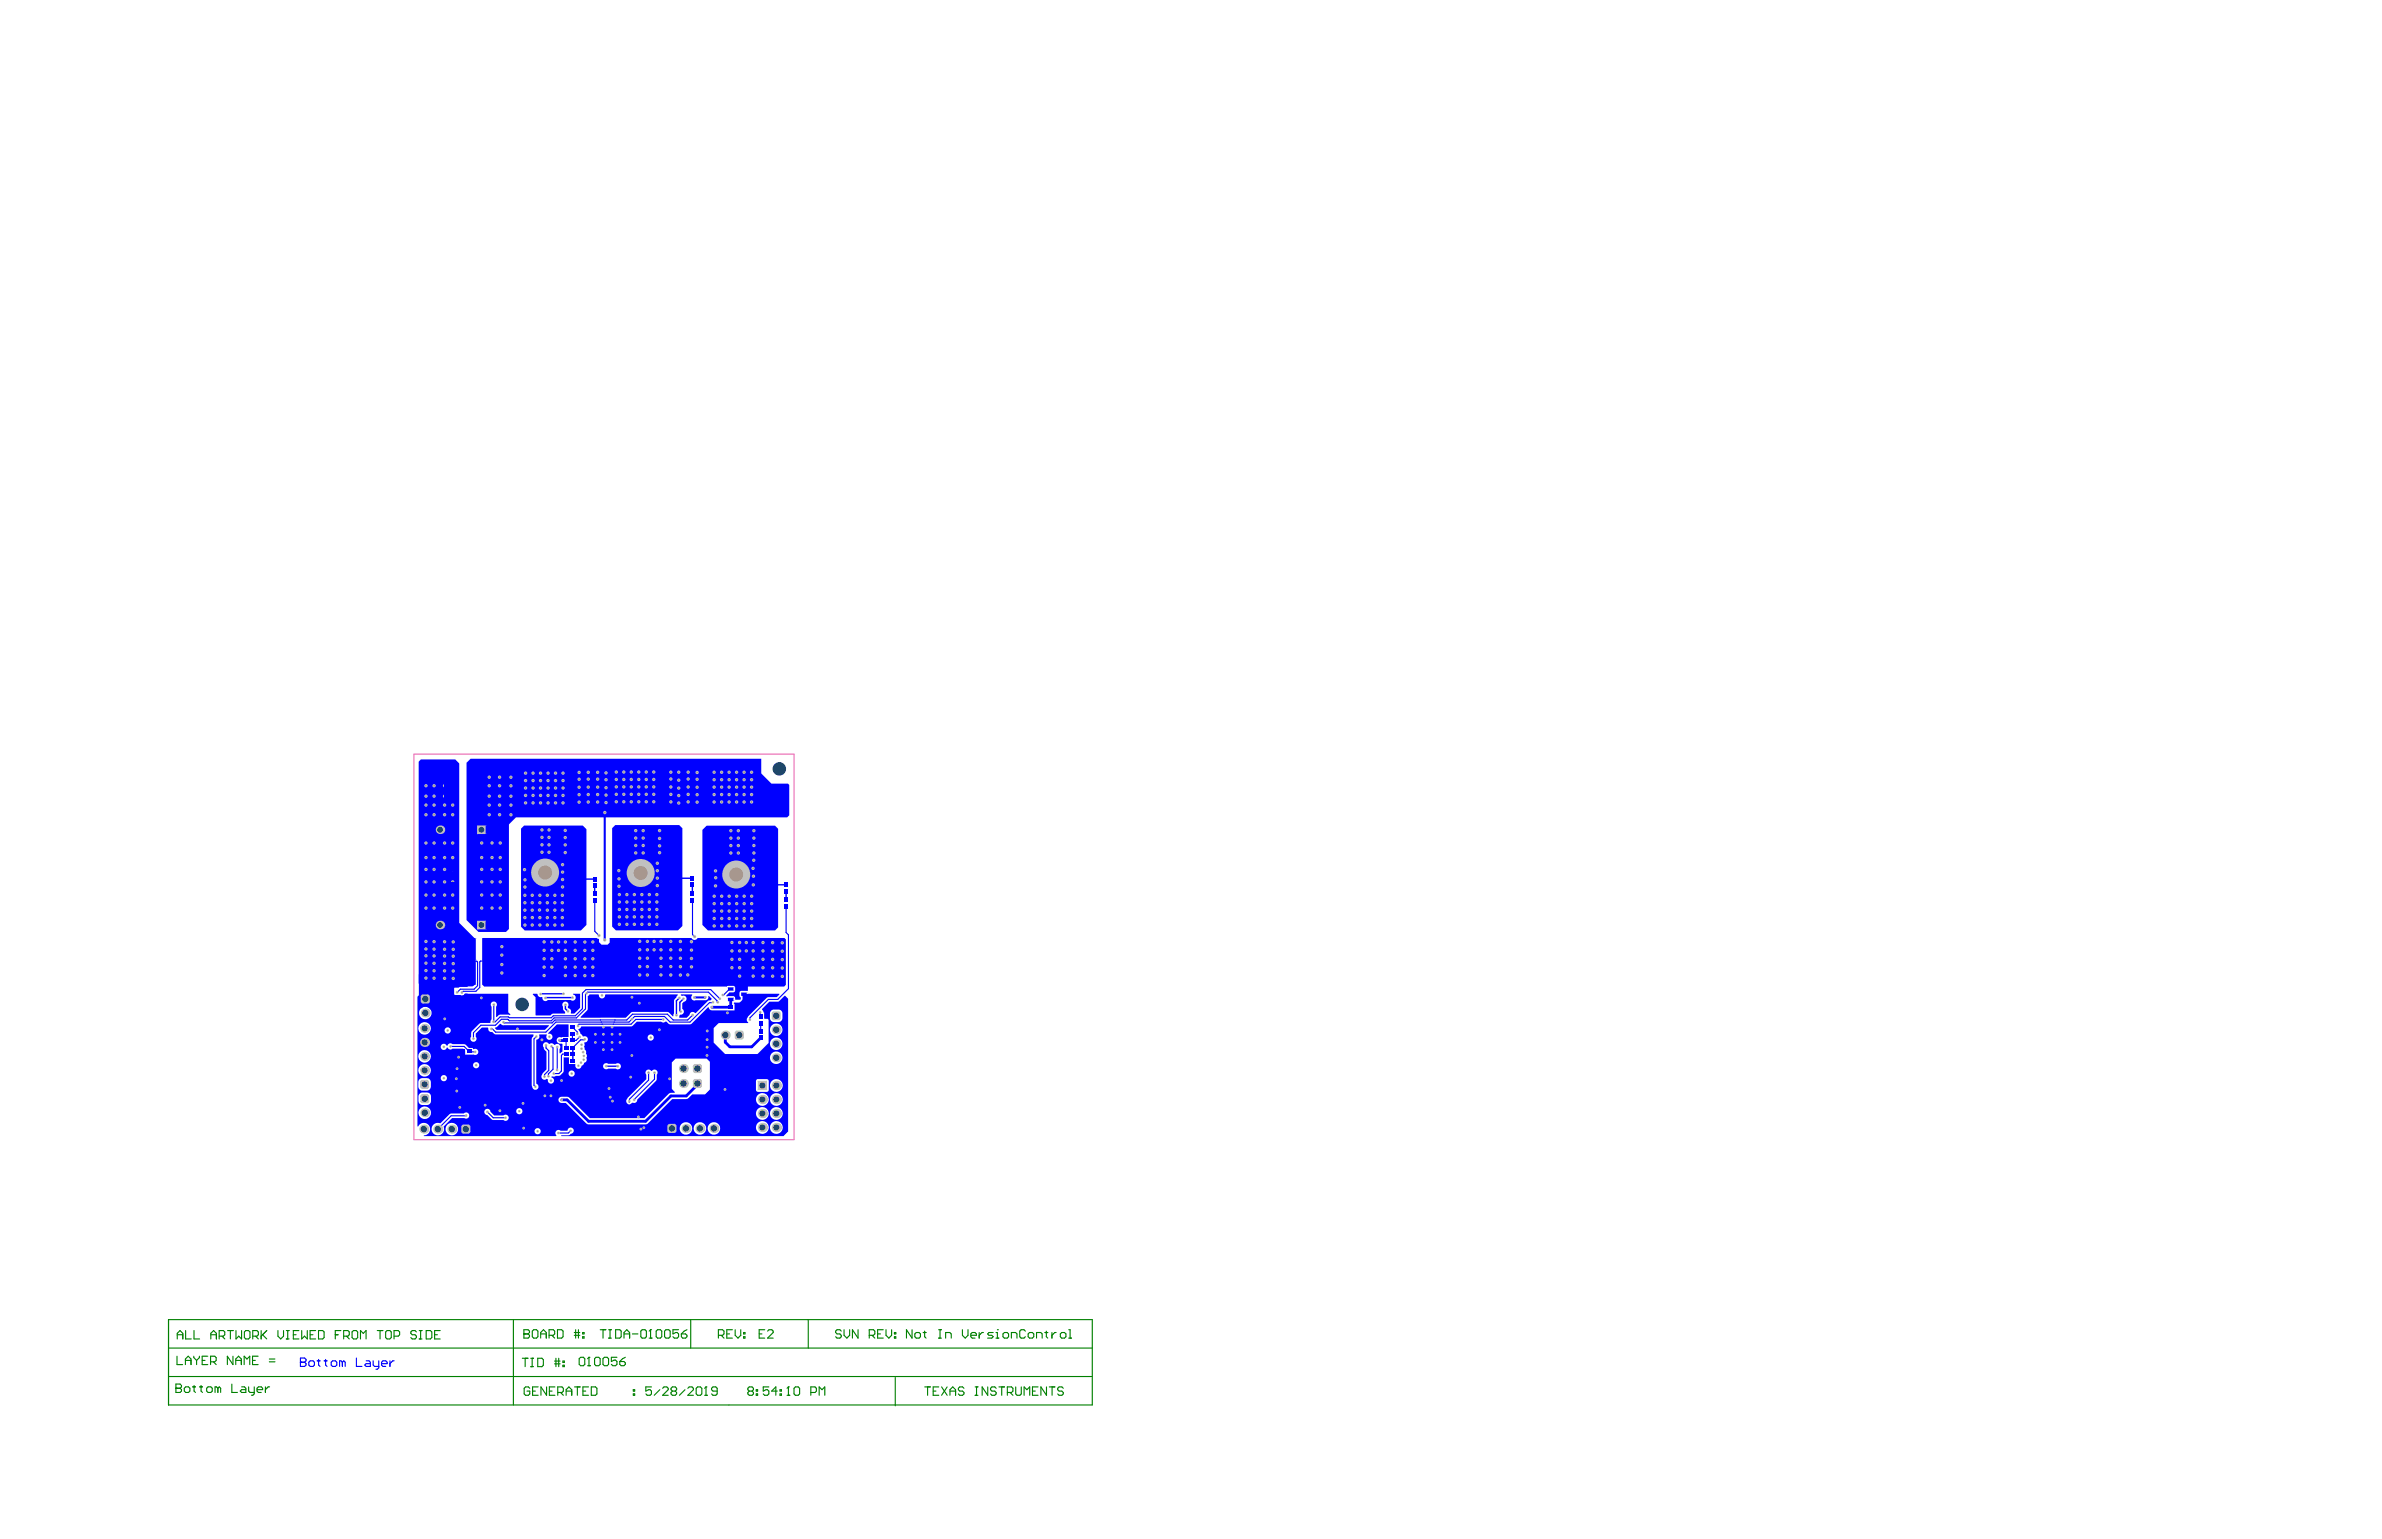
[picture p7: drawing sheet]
<svg xmlns="http://www.w3.org/2000/svg" width="432mm" height="279mm" viewBox="0 0 432 279" stroke-linecap="round" stroke-linejoin="round" font-family="sans-serif">
<path d="M75 136.7h68.9v70h-68.9z" fill="none" stroke="#e85dac" stroke-width=".18"/>
<g fill="none" stroke="#008000" stroke-width=".2">
<path d="M30.5 239.3h167.5v15.4h-167.5zM93.1 239.3v15.4M125.2 239.3v5.1M146.5 239.3v5.1M30.5 249.6h167.5M30.5 244.4h167.5M31.9 251.7h.1M31.9 251h.7l.3 .2v.3l-.3 .2 .3 .3v.2l-.3 .3h-.7zM31.9 251.7h.7M32.1 245.9v1.5h1M32.1 242.8v-1l.5-.5 .5 .5v1M32.1 242h1"/>
<path d="M33.6 247.4v-1l.5-.5 .5 .5v1M33.6 246.7h1M33.6 241.3v1.5h1.1M33.7 251.5h.5l.2 .2v.5l-.2 .3h-.5l-.3-.3v-.5zM34.9 251.5h.5M35.1 245.9v.3l.5 .5M35.2 241.3v1.5h1M35.2 251.2v1l.2 .3M35.6 246.7v.7M36.1 245.9v.3l-.5 .5M36.2 251.5h.5M36.4 251.2v1l.3 .3"/>
<path d="M36.7 246.7h.5M37.7 245.9h-1v1.5h1M37.7 251.5h.5l.3 .2v.5l-.3 .3h-.5l-.2-.3v-.5zM38.2 246.9h.7l.3-.2v-.5l-.3-.3h-.7v1.5M38.2 242.8v-1l.5-.5 .5 .5v1M38.2 242h1M38.7 246.9l.5 .5M39.5 251.7l.2-.2 .3 .2v.8M39.5 251.7l-.3-.2h-.2v1M39.5 251.7v.8M39.7 242.3h.8l.2-.3v-.5l-.2-.2h-.8v1.5M40.2 242.3l.5 .5"/>
<path d="M41.3 241.3h1M41.8 241.3v1.5M42 251v1.5h1M42.2 245.9v1.5l-1-1.5v1.5M42.7 246.7h1.1M42.7 247.4v-1l.5-.5 .6 .5v1M42.8 241.3v1.5l.5-.5 .5 .5v-1.5M43.8 251.5h.5l.3 .2v.8h-.8l-.3-.3 .3-.2h.8M44.3 247.4v-1.5l.5 .5 .5-.5v1.5M44.3 241.5l.3-.2h.5l.2 .2v1l-.2 .3h-.5l-.3-.3zM45.1 251.5v.7l.2 .3h.8M45.8 246.7h.5"/>
<path d="M45.8 242.3h.8l.2-.3v-.5l-.2-.2h-.8v1.5M46.1 251.5v1.2l-.3 .3h-.2M46.3 242.3l.5 .5M46.6 252h1v-.3l-.2-.2h-.6l-.2 .2v.5l.2 .3h.6M46.8 245.9h-1v1.5h1M47.3 241.3v1.5M47.6 242l.8 .8M48.1 251.5v1M48.4 241.3l-1.1 1M48.8 246.9h1M48.8 246.4h1M48.9 251.5h-.3l-.5 .5"/>
<path d="M50.4 241.3v1l.5 .5 .5-.5v-1M51.9 242.8h.5M51.9 241.3h.5M52.2 241.3v1.5M53.2 242h.5M54.2 241.3h-1v1.5h1M54.7 241.3v1.5l.5-.5 .5 .5v-1.5M56.2 242h.5M57.2 241.3h-1v1.5h1M57.7 241.3h.8l.3 .2v1l-.3 .3h-.8zM60.8 242h.5M61.8 241.3h-1v1.5"/>
<path d="M62.3 242.3h.8l.2-.3v-.5l-.2-.2h-.8v1.5M62.8 242.3l.5 .5M64.1 241.3h.5l.2 .2v1l-.2 .3h-.5l-.3-.3v-1zM65.3 242.8v-1.5l.6 .5 .5-.5v1.5M68.4 241.3h1M68.9 241.3v1.5M69.9 241.5l.3-.2h.5l.2 .2v1l-.2 .3h-.5l-.3-.3zM71.4 242.3h.8l.2-.3v-.5l-.2-.2h-.8v1.5M75.5 241.5l-.3-.2h-.5l-.2 .2v.3l.2 .2h.5l.3 .3v.2l-.3 .3h-.5l-.2-.3M76 242.8h.5M76 241.3h.5M76.2 241.3v1.5"/>
<path d="M77.3 241.3h.7l.3 .2v1l-.3 .3h-.7zM78.8 242h.5M79.8 241.3h-1v1.5h1M94.7 246.3h1M95 241.9h.1M95 241.1h.7l.3 .3v.2l-.3 .3 .3 .2v.3l-.3 .2h-.7zM95 241.9h.7M95.2 246.3v1.5M96 251.7l-.2-.2h-.5l-.3 .2v1l.3 .3h.5l.2-.3v-.5h-.5M96.2 246.3h.5M96.2 247.8h.5M96.5 246.3v1.5"/>
<path d="M96.5 241.4l.2-.3h.6l.2 .3v1l-.2 .2h-.6l-.2-.2zM96.5 252.2h.5M97.5 246.3h.7l.3 .2v1l-.3 .3h-.7zM97.6 251.5h-1.1v1.5h1.1M98 241.9h1M98 242.6v-1l.5-.5 .5 .5v1M99.1 251.5v1.5l-1-1.5v1.5M99.5 242.1h.8l.2-.2v-.5l-.2-.3h-.8v1.5M99.6 252.2h.5M100 242.1l.5 .5M100.5 246.8h1M100.5 247.3h1"/>
<path d="M100.6 251.5h-1v1.5h1M100.8 246.3v1.5M101.1 241.1h.7l.3 .3v1l-.3 .2h-.7zM101.1 252.5h.8l.2-.3v-.5l-.2-.2h-.8v1.5M101.3 246.3v1.5M101.6 252.5l.5 .5M102 247.5h.3v.3h-.3zM102 246.8h.3v.2h-.3zM102.6 252.2h1M102.6 253v-1l.5-.5 .5 .5v1M104.1 242.1h1M104.1 241.6h1"/>
<path d="M104.1 251.5h1.1M104.4 241.1v1.5M104.7 251.5v1.5M104.9 241.1v1.5M105.2 246.1h.6l.2 .3v1l-.2 .2h-.6l-.2-.2v-1zM105.6 242.4h.3v.2h-.3zM105.6 241.6h.3v.3h-.3zM105.7 252.2h.5M106.5 247.6h.5M106.7 251.5h-1v1.5h1M106.8 246.1h.1M106.8 246.1v1.5"/>
<path d="M106.8 246.1l-.3 .3M107.2 251.5h.8l.2 .2v1l-.2 .3h-.8zM108 246.1h.5l.3 .3v1l-.3 .2h-.5l-.2-.2v-1zM108.8 241.1h1M109.3 241.1v1.5M109.6 246.1h.5l.2 .3v1l-.2 .2h-.5l-.3-.2v-1zM110.3 241.1h.5M110.3 242.6h.5M110.6 241.1v1.5M111.6 241.1h.8l.2 .3v1l-.2 .2h-.8zM111.8 246.1h-1v.8l.5-.3h.3l.2 .3v.5l-.2 .2h-.5l-.3-.2M112.3 246.9h.8l.3 .2v.3l-.3 .2h-.5l-.3-.2z"/>
<path d="M113.1 241.9h1M113.1 242.6v-1l.5-.5 .5 .5v1M113.4 246.1l-.5 .3-.6 .5M114.6 241.9h1.1M114.8 252.7h.3v.3h-.3zM114.8 252h.3v.2h-.3zM116.2 241.4l.2-.3h.5l.3 .3v1l-.3 .2h-.5l-.2-.2zM117.7 242.6h.5M117.9 241.1h.1M117.9 241.1v1.5M117.9 241.1l-.2 .3M118.1 251.5h-1v.7l.5-.2h.2l.3 .2v.5l-.3 .3h-.5l-.2-.3"/>
<path d="M118.9 241.4l.3-.3h.5l.3 .3v1l-.3 .2h-.5l-.3-.2zM119.6 252l-1 1M120.1 251.7l.3-.2h.5l.2 .2v.3l-1 1h1M120.5 241.4l.2-.3h.5l.3 .3v1l-.3 .2h-.5l-.2-.2zM121.9 252.2l-.3-.2v-.3l.3-.2h.5l.3 .2v.3l-.3 .2M121.9 252.2l-.3 .3v.2l.3 .3h.5l.3-.3v-.2l-.3-.3M121.9 252.2h.5M123 241.1h-1v.8l.5-.3h.3l.2 .3v.5l-.2 .2h-.6l-.2-.2M123.5 241.9h.8l.2 .2v.3l-.2 .2h-.5l-.3-.2zM124.2 252l-1 1M124.5 241.1l-.5 .3-.5 .5M124.7 251.7l.2-.2h.5l.3 .2v.3l-1 1h1"/>
<path d="M126.2 251.7l.3-.2h.5l.2 .2v1l-.2 .3h-.5l-.3-.3zM127.7 253h.5M128 251.5h.1M128 251.5v1.5M128 251.5l-.3 .2M130 252.2h-.8l-.2-.2v-.3l.2-.2h.6l.2 .2v1l-.2 .3h-.6l-.2-.3M130.2 242.1h.8l.2-.2v-.5l-.2-.3h-.8v1.5M130.7 242.1l.5 .5M131.7 241.9h.6M132.8 241.1h-1.1v1.5h1.1M133.3 241.1v1l.5 .5 .5-.5v-1M134.8 242.4h.2v.2h-.2z"/>
<path d="M134.8 241.6h.2v.3h-.2zM135.8 252.2l-.2-.2v-.3l.2-.2h.5l.3 .2v.3l-.3 .2M135.8 252.2l-.2 .3v.2l.2 .3h.5l.3-.3v-.2l-.3-.3M135.8 252.2h.5M137.1 252.7h.2v.3h-.2zM137.1 252h.2v.2h-.2zM137.6 241.9h.5M138.6 241.1h-1v1.5h1M139.1 241.4l.3-.3h.5l.3 .3v.2l-1.1 1h1.1M139.4 251.5h-1v.7l.5-.2h.2l.3 .2v.5l-.3 .3h-.5l-.2-.3M140.9 252.2h-1l.7-.7v1.5M141.4 252.7h.3v.3h-.3z"/>
<path d="M141.4 252h.3v.2h-.3zM142.7 253h.5M142.9 251.5h.1M142.9 251.5v1.5M142.9 251.5l-.2 .2M143.9 251.7l.3-.2h.5l.2 .2v1l-.2 .3h-.5l-.3-.3zM147 252.5h.7l.3-.3v-.5l-.3-.2h-.7v1.5M148.5 253v-1.5l.5 .5 .5-.5v1.5M152.5 241.4l-.3-.3h-.5l-.2 .3v.2l.2 .3h.5l.3 .2v.3l-.3 .2h-.5l-.2-.2M153 241.1v1l.5 .5 .5-.5v-1M155.5 241.1v1.5l-1-1.5v1.5M157.6 242.1h.7l.3-.2v-.5l-.3-.3h-.7v1.5"/>
<path d="M158.1 242.1l.5 .5M159.1 241.9h.5M160.1 241.1h-1v1.5h1M160.6 241.1v1l.5 .5 .5-.5v-1M162.1 242.4h.3v.2h-.3zM162.1 241.6h.3v.3h-.3zM162.3 249.8v5.1M165.3 241.1v1.5l-1-1.5v1.5M166.1 241.6h.5l.3 .3v.5l-.3 .2h-.5l-.3-.2v-.5zM167.4 241.6h.5M167.6 241.4v1l.3 .2M167.6 251.5h1.1"/>
<path d="M168.1 251.5v1.5M169.2 252.2h.5M170.2 241.1h.5M170.2 242.6h.5M170.2 251.5h-1v1.5h1M170.4 241.1v1.5M170.7 251.5l1 1.5M171.4 242.6v-1h.8l.2 .3v.7M171.7 251.5l-1 1.5M172.2 252.2h1M172.2 253v-1l.5-.5 .5 .5v1M174.5 241.1v1l.5 .5 .5-.5v-1"/>
<path d="M174.7 251.7l-.2-.2h-.5l-.3 .2v.3l.3 .2h.5l.2 .3v.2l-.2 .3h-.5l-.3-.3M176 242.1h1v-.2l-.3-.3h-.5l-.2 .3v.5l.2 .2h.5M176.8 251.5h.5M176.8 253h.5M177 251.5v1.5M177.5 241.6v1M178.3 241.6h-.3l-.5 .5M179.1 251.5v1.5l-1.1-1.5v1.5M180 241.6h-.7l-.3 .3 .3 .2h.5l.2 .3-.2 .2h-.8M180.5 242.6h.6M180.5 241.6h.3v1M180.6 251.7l-.3-.2h-.5l-.2 .2v.3l.2 .2h.5l.3 .3v.2l-.3 .3h-.5l-.2-.3"/>
<path d="M180.8 241.1h.1M181.1 251.5h1M181.6 251.5v1.5M182.1 241.6h.5l.2 .3v.5l-.2 .2h-.5l-.3-.2v-.5zM182.6 252.5h.8l.2-.3v-.5l-.2-.2h-.8v1.5M183.1 252.5l.5 .5M183.3 242.6v-1h.8l.3 .3v.7M184.1 251.5v1.2l.3 .3h.5l.2-.3v-1.2M185.6 253v-1.5l.6 .5 .5-.5v1.5M185.9 241.4l-.3-.3h-.5l-.2 .3v1l.2 .2h.5l.3-.2M186.6 241.6h.5l.3 .3v.5l-.3 .2h-.5l-.2-.2v-.5zM187.2 252.2h.5"/>
<path d="M187.9 242.6v-1h.8l.2 .3v.7M188.2 251.5h-1v1.5h1M189.4 241.6h.5M189.7 241.4v1l.2 .2M189.7 251.5v1.5l-1-1.5v1.5M190.2 251.5h1M190.7 241.6v1M190.7 251.5v1.5M191.5 241.6h-.3l-.5 .5M192.5 241.6h.5l.2 .3v.5l-.2 .2h-.5l-.3-.2v-.5zM192.7 251.7l-.2-.2h-.5l-.3 .2v.3l.3 .2h.5l.2 .3v.2l-.2 .3h-.5l-.3-.3M193.7 241.1h.3v1.5"/>
<path d="M193.7 242.6h.5"/>
</g>
<g fill="#00f">
<path d="M132.2 177.1h3.3l.1 .2v2.3l-1.4 .2-.2 .7 .3 .4-.1 .4h-.9l-.1-.5-.2-.2h-1.3l.5-.7h.8l.3-.3-.1-.7-.2-.2-1.4 .1v-1.1z"/>
<path d="M76.7 175.8h7.2l.9 .9v2.2h-1.3l-1.2 .3v1.1l1.1 .1a.55 .55 0 0 0 .9-.2h.5v2.4l-.5 .4h-6.3a1.11 1.11 0 0 0-1.6-.2l-.5-.4v-5.8z"/>
<path d="M96.6 180.2h.8a.57 .57 0 0 0 .8 .6l.1 .1a.56 .56 0 0 0 .3 .6 .56 .56 0 0 0 .7-.2h4.2a.56 .56 0 0 0 .8-.2 .56 .56 0 0 0-.4-.8v-.1h1.3v2.5l-1.1 1.1h-.6v-.2a.69 .69 0 0 0-.6-.9v-.2a.56 .56 0 0 0 0-.7 .56 .56 0 0 0-.8 0 .56 .56 0 0 0 0 .7 1.12 1.12 0 0 0 .3 1.1v.2h-2.1l-.5 .3h-2.7v-3.3l-.5-.5z"/>
<path d="M123.5 180.3h2v.1a.56 .56 0 0 0-.1 .8 .56 .56 0 0 0 .7 .2h1.8a.56 .56 0 0 0 .5-.8h.1l.5 .5v.1l-.7 .3-2.2 2.2a.64 .64 0 0 0-.6-.2 .64 .64 0 0 0-.5 .5l-.5 .5h-1.3l-.1-.1 .2-.4a.56 .56 0 0 0 .6-.4 .56 .56 0 0 0-.2-.7v-1l.3-.3a.56 .56 0 0 0 .4-.7 .56 .56 0 0 0-.8-.3l-.2-.2z"/>
<path d="M76.3 137.7h6.2l.8 .7v28.9l2.9 3v8.2l-.5 .4h-9.3l-.5-.6v-40.2z"/>
<path d="M95 149.7h10.6l.7 .7v17.3l-1 1h-10.2l-.6-.7v-17.8z"/>
<path d="M128.1 149.7h12.4l.5 .6v17.9l-.5 .5h-12.2l-1-1v-17.2z"/>
<path d="M89.8 186.3l.3-.1 .5-.6 .7 .3h8.2v.1l-.7 .7h-8.8l-.3-.3z"/>
<path d="M106.9 180.3h1.6a.62 .62 0 0 0 .4 .7 .62 .62 0 0 0 .8-.3l.1-.4h13.1v.1l-.7 .9v2.5l-.2 .5-.7-.7-.3-.1h-6.3l-.3 .1-1 .9h-8.1l-.1-.1 1.3-1.3v-2.5z"/>
<path d="M87.4 170.2l.1-.1h20.7l.4 .1v.6l.5 .5h1l.4-.4v-.8h14.8a.61 .61 0 0 0 .6 .3 .61 .61 0 0 0 .6-.3h15.7l.3 .2v8.3l-.4 .3h-8.9l-.3-.2h-.9l-.3 .2h-43.9l-.4-.4z"/>
<path d="M111.5 149.6h11.6l.6 .6v17.7l-.8 .8h-11.2l-.7-.7v-17.8z"/>
<path d="M85.3 137.6h52.7v2.6l1.8 1.9h3l.3 .2v5.5l-.4 .4h-49.2l-1.2 1.3v18.9l-.6 .6h-5l-2.1-2.2v-28.5z"/>
<path d="M75.7 180.7l.5-.5h6l.2 .2 1.1 .1a.57 .57 0 0 0 .8-.3h7.8v3.3l.4 .4v.2l-1.8-.1-.7 .4h-.1v-1.9l.1-.1a.57 .57 0 0 0-.6-.8 .57 .57 0 0 0-.3 .9v2.3l-.2 .6-2 .2-1.5 1.5-.1 1a.57 .57 0 0 0 .6 .8 .57 .57 0 0 0 .3-.9v-.6l1.2-1.1h1l.1 .1a.55 .55 0 0 0 .7 .7l.6 .5h6.9v.3l-.3 .5v8.5a.59 .59 0 0 0 .5 .7 .59 .59 0 0 0 .7-.4 .59 .59 0 0 0-.4-.7l.1-8a.56 .56 0 0 0 .4-.8l.1-.1 1.3-.1v.2a.57 .57 0 0 0 .3 .8 .57 .57 0 0 0 .8-.5 .57 .57 0 0 0-.8-.6v-.1l1.5-1.6h2.2v2.3l-1.4 .1a.59 .59 0 0 0-.8 .5 .59 .59 0 0 0 .6 .6l.5 .1-.1 1.4-.3 .3-.2-.1v-.7a.57 .57 0 0 0 0-.8 .57 .57 0 0 0-.8 0l-.2-.1a.62 .62 0 0 0-.9 0 .62 .62 0 0 0-.9-.2 .62 .62 0 0 0 0 .9l.5 .7v3.2l-.8 .8a.6 .6 0 0 0-.1 .9 .6 .6 0 0 0 .9 0l.2 .1a.57 .57 0 0 0 .4 .8 .57 .57 0 0 0 .7-.4 .57 .57 0 0 0-.5-.7l.2-.2h.3l1.1-.2 .7-.6v-2.7h.9v1.2h1.1l.1 .2a.57 .57 0 0 0 .5 .7 .57 .57 0 0 0 .6-.6l.3-.1a.54 .54 0 0 1 .5-.6 .54 .54 0 0 0 .1-.7 .7 .7 0 0 0-.1-.8 .55 .55 0 0 0-.2-.7l-.1-.5 .1-.8a.56 .56 0 0 0 .6-.7 .56 .56 0 0 0-.8-.4l-.6-.4-.4-.8 .5-.6h9.1l.3-.1 .7-.7h4.5l.3 .1 .6-.2 .7 .5h3.7l3.2-3.1 .2 .4 .4 .2h4.2v-1.2h-.2v-.2h1.2a.82 .82 0 0 0 .5-1.3l-.1-.3h6.7v.1l-.5 .5h-1.5l-.3 .1-3.5 3.6a.56 .56 0 0 0 .1 .9v.1h-5.3l-.9 .9v2.6l2 2.1h5.9l2-2v-4.2l-.1-.2-.7-.1v-1l-.4-.6 1.4-1.4h1.6l1.2-1.1 .6 .6v24.1l-.9 .8h-40.2l-.1-.1h1.3l.5-.3a.58 .58 0 0 0 .5-.6 .58 .58 0 0 0-.6-.6 .58 .58 0 0 0-.6 .6h-1.2l-.1-.1a.56 .56 0 0 0-.7 .2 .56 .56 0 0 0 .1 .8l-.1 .1h-24a1.17 1.17 0 0 0 1.1-1.5 1.17 1.17 0 0 0-1.6-.8l-.5 .6-.1-.1zM76 183.7a1.14 1.14 0 0 0 2.2 0 1.14 1.14 0 0 0-2.2 0zM139.8 183.3a1.41 1.41 0 0 0-.2 1.3l.2 .5a1.41 1.41 0 0 0 1.3 .2l.5-.2a1.41 1.41 0 0 0 .2-1.3l-.2-.5a1.41 1.41 0 0 0-1.3-.3zM80.6 186.8a.57 .57 0 0 0 1.1 0 .57 .57 0 0 0-1.1 0zM75.8 186.5a1.15 1.15 0 0 0 2.3 0 1.15 1.15 0 0 0-2.3 0zM139.6 186.7a1.14 1.14 0 0 0 2.2 0 1.14 1.14 0 0 0-2.2 0zM117.4 188.1a.57 .57 0 0 0 1.1 0 .57 .57 0 0 0-1.1 0zM80 189.4a.56 .56 0 0 0 .2 .9 .56 .56 0 0 0 .8-.4l.1 .1a.57 .57 0 0 0 .9 .1h2l.3 .4v.7h1.4a.6 .6 0 0 0 .9-.2 .6 .6 0 0 0-.5-.8h-.2l-.2-.2h-.7l-.7-.6-2.3-.1a.55 .55 0 0 0-.9 .3h-.1a.57 .57 0 0 0-1-.2zM139.6 189.3a1.14 1.14 0 0 0 2.2 0 1.14 1.14 0 0 0-2.2 0zM75.8 191.5a1.15 1.15 0 0 0 2.3 0 1.15 1.15 0 0 0-2.3 0zM139.6 191.8a1.14 1.14 0 0 0 2.2 0 1.14 1.14 0 0 0-2.2 0zM85.7 193.1a.6 .6 0 0 0 1.2 0 .6 .6 0 0 0-1.2 0zM109.5 192.9a.56 .56 0 0 0 0 .8 .56 .56 0 0 0 .7 .1h1.4a.56 .56 0 0 0 .8-.1 .56 .56 0 0 0 0-.7 .56 .56 0 0 0-.7-.1h-1.5a.55 .55 0 0 0-.7 0zM117.2 194.1a.56 .56 0 0 0 0 .8v.8l-3.4 3.3a.68 .68 0 0 0-.3 .7 .68 .68 0 0 0 .5 .6l.7-.4a.56 .56 0 0 0 .8-.5l3.4-3.4 .2-1.1a.56 .56 0 0 0-.1-.9 .56 .56 0 0 0-.8 .2l-.2-.1a.57 .57 0 0 0-.8 0zM75.8 194.1a1.15 1.15 0 0 0 2.3 0 1.15 1.15 0 0 0-2.3 0zM103.1 194.7a.57 .57 0 0 0 1.1 0 .57 .57 0 0 0-1.1 0zM79.9 195.5a.57 .57 0 0 0 1.1 0 .57 .57 0 0 0-1.1 0zM76 195.7l-.2 .5 .1 1 .1 .3a1.41 1.41 0 0 0 1.4 .2l.5-.2a1.41 1.41 0 0 0 .2-1.3l-.2-.5a1.41 1.41 0 0 0-1.3-.2zM137.1 195.8l-.1 .2v1.6l.1 .3 .3 .1h1.6l.3-.1 .1-.3v-1.6l-.1-.2-.3-.1h-1.6zM139.6 196.8a1.16 1.16 0 0 0 2.3 0 1.16 1.16 0 0 0-2.3 0zM101.4 199a.57 .57 0 0 0-.1 .6 .57 .57 0 0 0 .5 .4h.8l3.9 3.8h10.8l4.6-4.5h2.5l.4-.2 .7-.7h2.3l.9-.9v-5l-.6-.6h-5.6l-.7 .7v4.8l.5 .6v.1h-.7l-.4 .2-4.4 4.4h-9.9l-3.7-3.7a1.97 1.97 0 0 0-1.6-.1zM76.1 198.3a1.41 1.41 0 0 0-.2 1.3l.2 .5a1.41 1.41 0 0 0 1.3 .3l.5-.3a1.41 1.41 0 0 0 .2-1.3l-.2-.5a1.41 1.41 0 0 0-1.3-.2zM139.6 199.4a1.16 1.16 0 0 0 2.3 0 1.16 1.16 0 0 0-2.3 0zM137 199.4a1.2 1.2 0 0 0 2.4 0 1.2 1.2 0 0 0-2.4 0zM93.6 201.5a.57 .57 0 0 0 1.1 0 .57 .57 0 0 0-1.1 0zM78.6 203.9a1.13 1.13 0 0 0 .5 1.9 1.13 1.13 0 0 0 1.3-1.5l1.6-1.6h2.2a.56 .56 0 0 0 .8-.1 .56 .56 0 0 0-.1-.8 .56 .56 0 0 0-.8 .1h-2.5l-1.8 1.8-.1-.1a1.14 1.14 0 0 0-1.1 .3zM75.9 201.8a1.14 1.14 0 0 0 2.2 0 1.14 1.14 0 0 0-2.2 0zM139.6 201.9a1.16 1.16 0 0 0 2.3 0 1.16 1.16 0 0 0-2.3 0zM137 201.9a1.2 1.2 0 0 0 2.4 0 1.2 1.2 0 0 0-2.4 0zM88 201.2a.57 .57 0 0 0-.2 .6 .57 .57 0 0 0 .5 .4l1 .9h2a.57 .57 0 0 0 .8 0 .57 .57 0 0 0 0-.8 .57 .57 0 0 0-.8 0h-1.7l-.7-.7a.57 .57 0 0 0-.3-.5 .57 .57 0 0 0-.6 .1zM139.6 204.4a1.16 1.16 0 0 0 2.3 0 1.16 1.16 0 0 0-2.3 0zM137 204.4a1.2 1.2 0 0 0 2.4 0 1.2 1.2 0 0 0-2.4 0zM96.9 205.1a.57 .57 0 0 0 1.1 0 .57 .57 0 0 0-1.1 0zM128.3 204.6a1.15 1.15 0 0 0 2.3 0 1.15 1.15 0 0 0-2.3 0zM125.7 204.6a1.15 1.15 0 0 0 2.3 0 1.15 1.15 0 0 0-2.3 0zM123.2 204.6a1.15 1.15 0 0 0 2.3 0 1.15 1.15 0 0 0-2.3 0zM80.8 204.7a1.14 1.14 0 0 0 2.2 0 1.14 1.14 0 0 0-2.2 0z"/>
</g>
<g fill="none" stroke="#00f" stroke-width=".2">
<path d="M85.4 174.3h1l.2 .1v4.3l-.7 .7h-2.4l-.6 .5M88.3 174.3h-1.2l-.1 .1v4.6l-.7 .7h-2.3l-.3 .3M107.8 163.2v5.7l.8 .7M125.5 163.2v6.3l.4 .3M132.3 179.3l-1.1 1.1h-.2M142.5 164.3v4.8l.4 .4v9.8l-1.9 1.9h-1.7l-3.4 3.4v.3M81.7 189.7h2.4l1 1h1M89.5 182.1v3.2M92.2 184.9h.1M97.2 187.9l-.4 .5v8.4l.3 .2M99 189.5v.5l.5 .5v3.6l-.8 .8v.3M99.4 195.1v.1"/>
<path d="M100 189.7l.2 .3v3.9l-.8 .8v.4M101 194.1h.1M101 194h.1M101 189.8v4.3M102.6 188.7v1.1M102.6 191.1h-.6l-.2 .3v2.8l-.5 .5h-.9M103.7 187.4l.1 1.2h.6l.7-.6M103.8 186.2l.9 1v.3M106 188.4l-.7 .1-1.5 1.5M108.8 184.9h.1M109 185.3h.1M111.3 185.3h.1"/>
<path d="M111.5 184.9h.1M117.6 194.4v1.4l-3.5 3.5-.1 .5M118.6 194.5v1.2l-3.7 3.7M120.2 184.8h-4.9l-.9 .9h-9.4l-.2 .3M125.6 184l-.9 .9h-2.7l-1-1h-6.3l-1.1 1h-13l-.5 .6h-8.7l-.1-.2M129 181.8h-.4l-3.5 3.5h-3.6l-1-1h-5.5l-1 1h-13.2l-1.8 1.8h-9.2l-.5-.5h-.2M130 181.7v-.2l-1.6-1.6h-21.9l-.4 .4v2.6l-1.6 1.7h-4l-.6 .5h-7.6l-.2-.3h-1.2l-1.1 1.1h-2.6l-1.4 1.4v1M130.5 181.1l-1.7-1.7h-22.6l-.6 .7v2.8l-1.3 1.3h-4l-.4 .3h-7.6l-.1-.1h-1.5l-.9 .9h-.3M137.8 183.5l.1 .8M137.9 185.5v1.5M140.7 184.2l-.1 .1M84.5 202.3h-2.7l-2.4 2.4"/>
<path d="M88.4 201.6l1 1.1h2.3M103.4 205l-.4 .4h-1.8M54.5 247h.1M54.5 246.2h.7l.3 .3v.2l-.3 .3 .3 .2v.3l-.3 .3h-.7zM54.5 247h.7M56.2 246.7h.5l.3 .3v.5l-.3 .3h-.5l-.2-.3v-.5zM57.5 246.7h.5M57.8 246.5v1l.2 .3M58.8 246.7h.5M59 246.5v1l.3 .3M60.3 246.7h.5l.3 .3v.5l-.3 .3h-.5l-.3-.3v-.5zM62.1 247l-.3-.3h-.2v1.1"/>
<path d="M62.1 247v.8M62.1 247l.2-.3 .3 .3v.8M64.6 246.2v1.6h1M66.4 246.7h.5l.2 .3v.8h-.7l-.3-.3 .3-.3h.7M67.6 246.7v.8l.3 .3h.8M68.7 246.7v1.3l-.3 .3h-.2M69.2 247.2h1v-.2l-.3-.3h-.5l-.2 .3v.5l.2 .3h.5M70.7 246.7v1.1M71.4 246.7h-.2l-.5 .5"/>
</g>
<g fill="none" stroke="#00f" stroke-width=".25">
<path d="M100.4 158.2l.9 .9M107.8 159.4l-5.8 .1M119 159.2h6.2M119.2 159.2h.1M125.5 159.2v.1M107.8 160.6v1.4M125.5 160.5v1.5M140.1 160.4h.1M142.5 160.4h-5.9M142.5 161.6v1.5M98.2 180.2h3.9M99 180.9l-.1 .1"/>
<path d="M99 180.9h.1M99 180.9h4.8M102.5 182.2v.7l.5 .5M103.8 190v2.3M109.9 193.3h2.1M112 193.3h.1M123.2 180.9l-.6 .6v2.6M123.9 181.1l-.7 .6v1.6l.2 .1"/>
</g>
<path d="M101.5 188.6l1.1 .1M126.4 196.5v.2l-2 2h-2.8l-4.6 4.6h-10.3l-3.9-3.9h-1M131.5 187.7v1.3l.8 .8h4l1.6-1.6M132.5 181.2l-.1 1.4h-3.4M134.9 180.3v1.1l-1.3 1.2v.6l-.4 .4h-1.3" fill="none" stroke="#00f" stroke-width=".51"/>
<path d="M109.6 147.3v23.1M127.9 180.8l-2 .1" fill="none" stroke="#00f" stroke-width=".38"/>
<circle cx="109.9" cy="141.4" r=".3" fill="#c0c0c0"/>
<circle cx="109.9" cy="141.4" r=".15" fill="#a6968d"/>
<circle cx="109.9" cy="145.5" r=".3" fill="#c0c0c0"/>
<circle cx="109.9" cy="145.5" r=".15" fill="#a6968d"/>
<circle cx="109.9" cy="144.2" r=".3" fill="#c0c0c0"/>
<circle cx="109.9" cy="144.2" r=".15" fill="#a6968d"/>
<circle cx="109.9" cy="142.8" r=".3" fill="#c0c0c0"/>
<circle cx="109.9" cy="142.8" r=".15" fill="#a6968d"/>
<circle cx="109.9" cy="140.1" r=".3" fill="#c0c0c0"/>
<circle cx="109.9" cy="140.1" r=".15" fill="#a6968d"/>
<circle cx="126.4" cy="141.3" r=".3" fill="#c0c0c0"/>
<circle cx="126.4" cy="141.3" r=".15" fill="#a6968d"/>
<circle cx="126.4" cy="145.4" r=".3" fill="#c0c0c0"/>
<circle cx="126.4" cy="145.4" r=".15" fill="#a6968d"/>
<circle cx="126.4" cy="144.1" r=".3" fill="#c0c0c0"/>
<circle cx="126.4" cy="144.1" r=".15" fill="#a6968d"/>
<circle cx="126.4" cy="142.7" r=".3" fill="#c0c0c0"/>
<circle cx="126.4" cy="142.7" r=".15" fill="#a6968d"/>
<circle cx="126.4" cy="140.1" r=".3" fill="#c0c0c0"/>
<circle cx="126.4" cy="140.1" r=".15" fill="#a6968d"/>
<circle cx="124.7" cy="141.2" r=".3" fill="#c0c0c0"/>
<circle cx="124.7" cy="141.2" r=".15" fill="#a6968d"/>
<circle cx="124.7" cy="145.4" r=".3" fill="#c0c0c0"/>
<circle cx="124.7" cy="145.4" r=".15" fill="#a6968d"/>
<circle cx="124.7" cy="144" r=".3" fill="#c0c0c0"/>
<circle cx="124.7" cy="144" r=".15" fill="#a6968d"/>
<circle cx="124.7" cy="142.7" r=".3" fill="#c0c0c0"/>
<circle cx="124.7" cy="142.7" r=".15" fill="#a6968d"/>
<circle cx="124.7" cy="140" r=".3" fill="#c0c0c0"/>
<circle cx="124.7" cy="140" r=".15" fill="#a6968d"/>
<circle cx="108.3" cy="141.3" r=".3" fill="#c0c0c0"/>
<circle cx="108.3" cy="141.3" r=".15" fill="#a6968d"/>
<circle cx="108.3" cy="145.4" r=".3" fill="#c0c0c0"/>
<circle cx="108.3" cy="145.4" r=".15" fill="#a6968d"/>
<circle cx="108.3" cy="144.1" r=".3" fill="#c0c0c0"/>
<circle cx="108.3" cy="144.1" r=".15" fill="#a6968d"/>
<circle cx="108.3" cy="142.7" r=".3" fill="#c0c0c0"/>
<circle cx="108.3" cy="142.7" r=".15" fill="#a6968d"/>
<circle cx="108.3" cy="140" r=".3" fill="#c0c0c0"/>
<circle cx="108.3" cy="140" r=".15" fill="#a6968d"/>
<circle cx="90.6" cy="140.9" r=".3" fill="#c0c0c0"/>
<circle cx="90.6" cy="140.9" r=".15" fill="#a6968d"/>
<circle cx="88.7" cy="140.9" r=".3" fill="#c0c0c0"/>
<circle cx="88.7" cy="140.9" r=".15" fill="#a6968d"/>
<circle cx="92.6" cy="140.9" r=".3" fill="#c0c0c0"/>
<circle cx="92.6" cy="140.9" r=".15" fill="#a6968d"/>
<circle cx="125.9" cy="169.8" r=".3" fill="#c0c0c0"/>
<circle cx="125.9" cy="169.8" r=".15" fill="#a6968d"/>
<circle cx="109.6" cy="147.3" r=".3" fill="#c0c0c0"/>
<circle cx="109.6" cy="147.3" r=".15" fill="#a6968d"/>
<circle cx="95.2" cy="167.7" r=".3" fill="#c0c0c0"/>
<circle cx="95.2" cy="167.7" r=".15" fill="#a6968d"/>
<circle cx="96.5" cy="166.4" r=".3" fill="#c0c0c0"/>
<circle cx="96.5" cy="166.4" r=".15" fill="#a6968d"/>
<circle cx="97.8" cy="165" r=".3" fill="#c0c0c0"/>
<circle cx="97.8" cy="165" r=".15" fill="#a6968d"/>
<circle cx="109.6" cy="170.4" r=".3" fill="#c0c0c0"/>
<circle cx="109.6" cy="170.4" r=".15" fill="#a6968d"/>
<circle cx="108.6" cy="169.6" r=".3" fill="#c0c0c0"/>
<circle cx="108.6" cy="169.6" r=".15" fill="#a6968d"/>
<circle cx="136.6" cy="156" r=".3" fill="#c0c0c0"/>
<circle cx="136.6" cy="156" r=".15" fill="#a6968d"/>
<circle cx="129.7" cy="160.6" r=".3" fill="#c0c0c0"/>
<circle cx="129.7" cy="160.6" r=".15" fill="#a6968d"/>
<circle cx="136.6" cy="160.4" r=".3" fill="#c0c0c0"/>
<circle cx="136.6" cy="160.4" r=".15" fill="#a6968d"/>
<circle cx="81.1" cy="186.8" r=".25" fill="#c0c0c0"/>
<circle cx="81.1" cy="186.8" r=".13" fill="#a6968d"/>
<circle cx="137.8" cy="183.5" r=".25" fill="#c0c0c0"/>
<circle cx="137.8" cy="183.5" r=".13" fill="#a6968d"/>
<circle cx="105.7" cy="190.8" r=".25" fill="#c0c0c0"/>
<circle cx="105.7" cy="190.8" r=".13" fill="#a6968d"/>
<circle cx="106" cy="188.4" r=".25" fill="#c0c0c0"/>
<circle cx="106" cy="188.4" r=".13" fill="#a6968d"/>
<circle cx="105.1" cy="188" r=".25" fill="#c0c0c0"/>
<circle cx="105.1" cy="188" r=".13" fill="#a6968d"/>
<circle cx="135.9" cy="184.9" r=".25" fill="#c0c0c0"/>
<circle cx="135.9" cy="184.9" r=".13" fill="#a6968d"/>
<circle cx="129.2" cy="181.7" r=".25" fill="#c0c0c0"/>
<circle cx="129.2" cy="181.7" r=".13" fill="#a6968d"/>
<circle cx="130.5" cy="181.1" r=".25" fill="#c0c0c0"/>
<circle cx="130.5" cy="181.1" r=".13" fill="#a6968d"/>
<circle cx="115.7" cy="202.5" r=".25" fill="#c0c0c0"/>
<circle cx="115.7" cy="202.5" r=".13" fill="#a6968d"/>
<circle cx="104.8" cy="193.2" r=".25" fill="#c0c0c0"/>
<circle cx="104.8" cy="193.2" r=".13" fill="#a6968d"/>
<circle cx="130.1" cy="181.7" r=".25" fill="#c0c0c0"/>
<circle cx="130.1" cy="181.7" r=".13" fill="#a6968d"/>
<circle cx="102.5" cy="176.9" r=".3" fill="#c0c0c0"/>
<circle cx="102.5" cy="176.9" r=".15" fill="#a6968d"/>
<circle cx="102.5" cy="175.4" r=".3" fill="#c0c0c0"/>
<circle cx="102.5" cy="175.4" r=".15" fill="#a6968d"/>
<circle cx="102.5" cy="173.8" r=".3" fill="#c0c0c0"/>
<circle cx="102.5" cy="173.8" r=".15" fill="#a6968d"/>
<circle cx="102.5" cy="172.3" r=".3" fill="#c0c0c0"/>
<circle cx="102.5" cy="172.3" r=".15" fill="#a6968d"/>
<circle cx="102.5" cy="170.8" r=".3" fill="#c0c0c0"/>
<circle cx="102.5" cy="170.8" r=".15" fill="#a6968d"/>
<circle cx="100" cy="170.8" r=".3" fill="#c0c0c0"/>
<circle cx="100" cy="170.8" r=".15" fill="#a6968d"/>
<circle cx="100" cy="172.3" r=".3" fill="#c0c0c0"/>
<circle cx="100" cy="172.3" r=".15" fill="#a6968d"/>
<circle cx="100" cy="173.8" r=".3" fill="#c0c0c0"/>
<circle cx="100" cy="173.8" r=".15" fill="#a6968d"/>
<circle cx="100" cy="175.4" r=".3" fill="#c0c0c0"/>
<circle cx="100" cy="175.4" r=".15" fill="#a6968d"/>
<circle cx="98.6" cy="176.9" r=".3" fill="#c0c0c0"/>
<circle cx="98.6" cy="176.9" r=".15" fill="#a6968d"/>
<circle cx="98.6" cy="175.4" r=".3" fill="#c0c0c0"/>
<circle cx="98.6" cy="175.4" r=".15" fill="#a6968d"/>
<circle cx="98.6" cy="173.8" r=".3" fill="#c0c0c0"/>
<circle cx="98.6" cy="173.8" r=".15" fill="#a6968d"/>
<circle cx="98.6" cy="172.3" r=".3" fill="#c0c0c0"/>
<circle cx="98.6" cy="172.3" r=".15" fill="#a6968d"/>
<circle cx="98.6" cy="170.8" r=".3" fill="#c0c0c0"/>
<circle cx="98.6" cy="170.8" r=".15" fill="#a6968d"/>
<circle cx="104.3" cy="176.9" r=".3" fill="#c0c0c0"/>
<circle cx="104.3" cy="176.9" r=".15" fill="#a6968d"/>
<circle cx="104.3" cy="175.4" r=".3" fill="#c0c0c0"/>
<circle cx="104.3" cy="175.4" r=".15" fill="#a6968d"/>
<circle cx="104.3" cy="173.8" r=".3" fill="#c0c0c0"/>
<circle cx="104.3" cy="173.8" r=".15" fill="#a6968d"/>
<circle cx="104.3" cy="172.3" r=".3" fill="#c0c0c0"/>
<circle cx="104.3" cy="172.3" r=".15" fill="#a6968d"/>
<circle cx="104.3" cy="170.8" r=".3" fill="#c0c0c0"/>
<circle cx="104.3" cy="170.8" r=".15" fill="#a6968d"/>
<circle cx="106" cy="176.9" r=".3" fill="#c0c0c0"/>
<circle cx="106" cy="176.9" r=".15" fill="#a6968d"/>
<circle cx="106" cy="175.4" r=".3" fill="#c0c0c0"/>
<circle cx="106" cy="175.4" r=".15" fill="#a6968d"/>
<circle cx="106" cy="173.9" r=".3" fill="#c0c0c0"/>
<circle cx="106" cy="173.9" r=".15" fill="#a6968d"/>
<circle cx="106" cy="172.3" r=".3" fill="#c0c0c0"/>
<circle cx="106" cy="172.3" r=".15" fill="#a6968d"/>
<circle cx="106" cy="170.8" r=".3" fill="#c0c0c0"/>
<circle cx="106" cy="170.8" r=".15" fill="#a6968d"/>
<circle cx="107.5" cy="176.9" r=".3" fill="#c0c0c0"/>
<circle cx="107.5" cy="176.9" r=".15" fill="#a6968d"/>
<circle cx="107.5" cy="175.4" r=".3" fill="#c0c0c0"/>
<circle cx="107.5" cy="175.4" r=".15" fill="#a6968d"/>
<circle cx="107.5" cy="173.8" r=".3" fill="#c0c0c0"/>
<circle cx="107.5" cy="173.8" r=".15" fill="#a6968d"/>
<circle cx="107.5" cy="172.3" r=".3" fill="#c0c0c0"/>
<circle cx="107.5" cy="172.3" r=".15" fill="#a6968d"/>
<circle cx="107.5" cy="170.8" r=".3" fill="#c0c0c0"/>
<circle cx="107.5" cy="170.8" r=".15" fill="#a6968d"/>
<circle cx="101.2" cy="172.3" r=".3" fill="#c0c0c0"/>
<circle cx="101.2" cy="172.3" r=".15" fill="#a6968d"/>
<circle cx="101.2" cy="170.8" r=".3" fill="#c0c0c0"/>
<circle cx="101.2" cy="170.8" r=".15" fill="#a6968d"/>
<circle cx="119.8" cy="176.8" r=".3" fill="#c0c0c0"/>
<circle cx="119.8" cy="176.8" r=".15" fill="#a6968d"/>
<circle cx="119.8" cy="175.3" r=".3" fill="#c0c0c0"/>
<circle cx="119.8" cy="175.3" r=".15" fill="#a6968d"/>
<circle cx="119.8" cy="173.7" r=".3" fill="#c0c0c0"/>
<circle cx="119.8" cy="173.7" r=".15" fill="#a6968d"/>
<circle cx="119.8" cy="172.2" r=".3" fill="#c0c0c0"/>
<circle cx="119.8" cy="172.2" r=".15" fill="#a6968d"/>
<circle cx="119.8" cy="170.7" r=".3" fill="#c0c0c0"/>
<circle cx="119.8" cy="170.7" r=".15" fill="#a6968d"/>
<circle cx="117.4" cy="170.7" r=".3" fill="#c0c0c0"/>
<circle cx="117.4" cy="170.7" r=".15" fill="#a6968d"/>
<circle cx="117.4" cy="172.2" r=".3" fill="#c0c0c0"/>
<circle cx="117.4" cy="172.2" r=".15" fill="#a6968d"/>
<circle cx="117.4" cy="173.7" r=".3" fill="#c0c0c0"/>
<circle cx="117.4" cy="173.7" r=".15" fill="#a6968d"/>
<circle cx="117.4" cy="175.3" r=".3" fill="#c0c0c0"/>
<circle cx="117.4" cy="175.3" r=".15" fill="#a6968d"/>
<circle cx="117.4" cy="176.8" r=".3" fill="#c0c0c0"/>
<circle cx="117.4" cy="176.8" r=".15" fill="#a6968d"/>
<circle cx="116" cy="176.8" r=".3" fill="#c0c0c0"/>
<circle cx="116" cy="176.8" r=".15" fill="#a6968d"/>
<circle cx="116" cy="175.3" r=".3" fill="#c0c0c0"/>
<circle cx="116" cy="175.3" r=".15" fill="#a6968d"/>
<circle cx="116" cy="173.7" r=".3" fill="#c0c0c0"/>
<circle cx="116" cy="173.7" r=".15" fill="#a6968d"/>
<circle cx="116" cy="172.2" r=".3" fill="#c0c0c0"/>
<circle cx="116" cy="172.2" r=".15" fill="#a6968d"/>
<circle cx="116" cy="170.7" r=".3" fill="#c0c0c0"/>
<circle cx="116" cy="170.7" r=".15" fill="#a6968d"/>
<circle cx="121.6" cy="176.8" r=".3" fill="#c0c0c0"/>
<circle cx="121.6" cy="176.8" r=".15" fill="#a6968d"/>
<circle cx="121.6" cy="175.3" r=".3" fill="#c0c0c0"/>
<circle cx="121.6" cy="175.3" r=".15" fill="#a6968d"/>
<circle cx="121.6" cy="173.7" r=".3" fill="#c0c0c0"/>
<circle cx="121.6" cy="173.7" r=".15" fill="#a6968d"/>
<circle cx="121.6" cy="172.2" r=".3" fill="#c0c0c0"/>
<circle cx="121.6" cy="172.2" r=".15" fill="#a6968d"/>
<circle cx="121.6" cy="170.7" r=".3" fill="#c0c0c0"/>
<circle cx="121.6" cy="170.7" r=".15" fill="#a6968d"/>
<circle cx="123.3" cy="176.8" r=".3" fill="#c0c0c0"/>
<circle cx="123.3" cy="176.8" r=".15" fill="#a6968d"/>
<circle cx="123.3" cy="175.3" r=".3" fill="#c0c0c0"/>
<circle cx="123.3" cy="175.3" r=".15" fill="#a6968d"/>
<circle cx="123.3" cy="173.8" r=".3" fill="#c0c0c0"/>
<circle cx="123.3" cy="173.8" r=".15" fill="#a6968d"/>
<circle cx="123.3" cy="172.2" r=".3" fill="#c0c0c0"/>
<circle cx="123.3" cy="172.2" r=".15" fill="#a6968d"/>
<circle cx="123.3" cy="170.7" r=".3" fill="#c0c0c0"/>
<circle cx="123.3" cy="170.7" r=".15" fill="#a6968d"/>
<circle cx="124.7" cy="176.8" r=".3" fill="#c0c0c0"/>
<circle cx="124.7" cy="176.8" r=".15" fill="#a6968d"/>
<circle cx="125.3" cy="175.3" r=".3" fill="#c0c0c0"/>
<circle cx="125.3" cy="175.3" r=".15" fill="#a6968d"/>
<circle cx="125.3" cy="173.8" r=".3" fill="#c0c0c0"/>
<circle cx="125.3" cy="173.8" r=".15" fill="#a6968d"/>
<circle cx="125.3" cy="172.3" r=".3" fill="#c0c0c0"/>
<circle cx="125.3" cy="172.3" r=".15" fill="#a6968d"/>
<circle cx="125.3" cy="170.7" r=".3" fill="#c0c0c0"/>
<circle cx="125.3" cy="170.7" r=".15" fill="#a6968d"/>
<circle cx="118.6" cy="172.2" r=".3" fill="#c0c0c0"/>
<circle cx="118.6" cy="172.2" r=".15" fill="#a6968d"/>
<circle cx="118.6" cy="170.7" r=".3" fill="#c0c0c0"/>
<circle cx="118.6" cy="170.7" r=".15" fill="#a6968d"/>
<circle cx="135.3" cy="170.9" r=".3" fill="#c0c0c0"/>
<circle cx="135.3" cy="170.9" r=".15" fill="#a6968d"/>
<circle cx="135.3" cy="172.4" r=".3" fill="#c0c0c0"/>
<circle cx="135.3" cy="172.4" r=".15" fill="#a6968d"/>
<circle cx="141.8" cy="170.9" r=".3" fill="#c0c0c0"/>
<circle cx="141.8" cy="170.9" r=".15" fill="#a6968d"/>
<circle cx="141.8" cy="172.5" r=".3" fill="#c0c0c0"/>
<circle cx="141.8" cy="172.5" r=".15" fill="#a6968d"/>
<circle cx="141.8" cy="174" r=".3" fill="#c0c0c0"/>
<circle cx="141.8" cy="174" r=".15" fill="#a6968d"/>
<circle cx="141.8" cy="175.5" r=".3" fill="#c0c0c0"/>
<circle cx="141.8" cy="175.5" r=".15" fill="#a6968d"/>
<circle cx="141.8" cy="177" r=".3" fill="#c0c0c0"/>
<circle cx="141.8" cy="177" r=".15" fill="#a6968d"/>
<circle cx="140.1" cy="170.9" r=".3" fill="#c0c0c0"/>
<circle cx="140.1" cy="170.9" r=".15" fill="#a6968d"/>
<circle cx="140.1" cy="172.4" r=".3" fill="#c0c0c0"/>
<circle cx="140.1" cy="172.4" r=".15" fill="#a6968d"/>
<circle cx="140.1" cy="174" r=".3" fill="#c0c0c0"/>
<circle cx="140.1" cy="174" r=".15" fill="#a6968d"/>
<circle cx="140.1" cy="175.5" r=".3" fill="#c0c0c0"/>
<circle cx="140.1" cy="175.5" r=".15" fill="#a6968d"/>
<circle cx="140.1" cy="177" r=".3" fill="#c0c0c0"/>
<circle cx="140.1" cy="177" r=".15" fill="#a6968d"/>
<circle cx="138.3" cy="170.9" r=".3" fill="#c0c0c0"/>
<circle cx="138.3" cy="170.9" r=".15" fill="#a6968d"/>
<circle cx="138.3" cy="172.4" r=".3" fill="#c0c0c0"/>
<circle cx="138.3" cy="172.4" r=".15" fill="#a6968d"/>
<circle cx="138.3" cy="173.9" r=".3" fill="#c0c0c0"/>
<circle cx="138.3" cy="173.9" r=".15" fill="#a6968d"/>
<circle cx="138.3" cy="175.5" r=".3" fill="#c0c0c0"/>
<circle cx="138.3" cy="175.5" r=".15" fill="#a6968d"/>
<circle cx="138.3" cy="177" r=".3" fill="#c0c0c0"/>
<circle cx="138.3" cy="177" r=".15" fill="#a6968d"/>
<circle cx="132.7" cy="170.9" r=".3" fill="#c0c0c0"/>
<circle cx="132.7" cy="170.9" r=".15" fill="#a6968d"/>
<circle cx="132.7" cy="172.4" r=".3" fill="#c0c0c0"/>
<circle cx="132.7" cy="172.4" r=".15" fill="#a6968d"/>
<circle cx="132.7" cy="173.9" r=".3" fill="#c0c0c0"/>
<circle cx="132.7" cy="173.9" r=".15" fill="#a6968d"/>
<circle cx="132.7" cy="175.5" r=".3" fill="#c0c0c0"/>
<circle cx="132.7" cy="175.5" r=".15" fill="#a6968d"/>
<circle cx="134.1" cy="177" r=".3" fill="#c0c0c0"/>
<circle cx="134.1" cy="177" r=".15" fill="#a6968d"/>
<circle cx="134.1" cy="175.5" r=".3" fill="#c0c0c0"/>
<circle cx="134.1" cy="175.5" r=".15" fill="#a6968d"/>
<circle cx="134.1" cy="173.9" r=".3" fill="#c0c0c0"/>
<circle cx="134.1" cy="173.9" r=".15" fill="#a6968d"/>
<circle cx="134.1" cy="172.4" r=".3" fill="#c0c0c0"/>
<circle cx="134.1" cy="172.4" r=".15" fill="#a6968d"/>
<circle cx="134.1" cy="170.9" r=".3" fill="#c0c0c0"/>
<circle cx="134.1" cy="170.9" r=".15" fill="#a6968d"/>
<circle cx="86.3" cy="193.1" r=".25" fill="#c0c0c0"/>
<circle cx="86.3" cy="193.1" r=".13" fill="#a6968d"/>
<circle cx="105.3" cy="192.7" r=".25" fill="#c0c0c0"/>
<circle cx="105.3" cy="192.7" r=".13" fill="#a6968d"/>
<circle cx="105.8" cy="192.1" r=".25" fill="#c0c0c0"/>
<circle cx="105.8" cy="192.1" r=".13" fill="#a6968d"/>
<circle cx="105.8" cy="191.5" r=".25" fill="#c0c0c0"/>
<circle cx="105.8" cy="191.5" r=".13" fill="#a6968d"/>
<circle cx="105.4" cy="189.4" r=".25" fill="#c0c0c0"/>
<circle cx="105.4" cy="189.4" r=".13" fill="#a6968d"/>
<circle cx="105.4" cy="190.1" r=".25" fill="#c0c0c0"/>
<circle cx="105.4" cy="190.1" r=".13" fill="#a6968d"/>
<circle cx="116.1" cy="158.3" r="2.54" fill="#c0c0c0"/>
<circle cx="116.1" cy="158.3" r="1.27" fill="#a6968d"/>
<circle cx="121.6" cy="140" r=".3" fill="#c0c0c0"/>
<circle cx="121.6" cy="140" r=".15" fill="#a6968d"/>
<circle cx="121.6" cy="142.7" r=".3" fill="#c0c0c0"/>
<circle cx="121.6" cy="142.7" r=".15" fill="#a6968d"/>
<circle cx="121.6" cy="144" r=".3" fill="#c0c0c0"/>
<circle cx="121.6" cy="144" r=".15" fill="#a6968d"/>
<circle cx="121.6" cy="145.4" r=".3" fill="#c0c0c0"/>
<circle cx="121.6" cy="145.4" r=".15" fill="#a6968d"/>
<circle cx="121.6" cy="141.2" r=".3" fill="#c0c0c0"/>
<circle cx="121.6" cy="141.2" r=".15" fill="#a6968d"/>
<circle cx="105" cy="141.3" r=".3" fill="#c0c0c0"/>
<circle cx="105" cy="141.3" r=".15" fill="#a6968d"/>
<circle cx="105" cy="145.4" r=".3" fill="#c0c0c0"/>
<circle cx="105" cy="145.4" r=".15" fill="#a6968d"/>
<circle cx="105" cy="144.1" r=".3" fill="#c0c0c0"/>
<circle cx="105" cy="144.1" r=".15" fill="#a6968d"/>
<circle cx="105" cy="142.7" r=".3" fill="#c0c0c0"/>
<circle cx="105" cy="142.7" r=".15" fill="#a6968d"/>
<circle cx="105" cy="140.1" r=".3" fill="#c0c0c0"/>
<circle cx="105" cy="140.1" r=".15" fill="#a6968d"/>
<circle cx="90.7" cy="159.9" r=".3" fill="#c0c0c0"/>
<circle cx="90.7" cy="159.9" r=".15" fill="#a6968d"/>
<circle cx="90.7" cy="162.3" r=".3" fill="#c0c0c0"/>
<circle cx="90.7" cy="162.3" r=".15" fill="#a6968d"/>
<circle cx="90.7" cy="164.6" r=".3" fill="#c0c0c0"/>
<circle cx="90.7" cy="164.6" r=".15" fill="#a6968d"/>
<circle cx="90.7" cy="155.5" r=".3" fill="#c0c0c0"/>
<circle cx="90.7" cy="155.5" r=".15" fill="#a6968d"/>
<circle cx="90.7" cy="157.6" r=".3" fill="#c0c0c0"/>
<circle cx="90.7" cy="157.6" r=".15" fill="#a6968d"/>
<circle cx="90.7" cy="152.8" r=".3" fill="#c0c0c0"/>
<circle cx="90.7" cy="152.8" r=".15" fill="#a6968d"/>
<circle cx="92.6" cy="146" r=".3" fill="#c0c0c0"/>
<circle cx="92.6" cy="146" r=".15" fill="#a6968d"/>
<circle cx="92.6" cy="142.5" r=".3" fill="#c0c0c0"/>
<circle cx="92.6" cy="142.5" r=".15" fill="#a6968d"/>
<circle cx="92.6" cy="144.4" r=".3" fill="#c0c0c0"/>
<circle cx="92.6" cy="144.4" r=".15" fill="#a6968d"/>
<circle cx="92.6" cy="147.7" r=".3" fill="#c0c0c0"/>
<circle cx="92.6" cy="147.7" r=".15" fill="#a6968d"/>
<circle cx="82.1" cy="144.4" r=".3" fill="#c0c0c0"/>
<circle cx="82.1" cy="144.4" r=".15" fill="#a6968d"/>
<circle cx="82.1" cy="146" r=".3" fill="#c0c0c0"/>
<circle cx="82.1" cy="146" r=".15" fill="#a6968d"/>
<circle cx="82.1" cy="147.7" r=".3" fill="#c0c0c0"/>
<circle cx="82.1" cy="147.7" r=".15" fill="#a6968d"/>
<circle cx="82.1" cy="142.5" r=".3" fill="#c0c0c0"/>
<circle cx="82.1" cy="142.5" r=".15" fill="#a6968d"/>
<circle cx="82.1" cy="155.5" r=".3" fill="#c0c0c0"/>
<circle cx="82.1" cy="155.5" r=".15" fill="#a6968d"/>
<circle cx="82.1" cy="152.9" r=".3" fill="#c0c0c0"/>
<circle cx="82.1" cy="152.9" r=".15" fill="#a6968d"/>
<circle cx="82.1" cy="159.9" r=".3" fill="#c0c0c0"/>
<circle cx="82.1" cy="159.9" r=".15" fill="#a6968d"/>
<circle cx="82.1" cy="164.6" r=".3" fill="#c0c0c0"/>
<circle cx="82.1" cy="164.6" r=".15" fill="#a6968d"/>
<circle cx="82.1" cy="162.3" r=".3" fill="#c0c0c0"/>
<circle cx="82.1" cy="162.3" r=".15" fill="#a6968d"/>
<circle cx="82.1" cy="157.6" r=".3" fill="#c0c0c0"/>
<circle cx="82.1" cy="157.6" r=".15" fill="#a6968d"/>
<circle cx="82.8" cy="197.8" r=".25" fill="#c0c0c0"/>
<circle cx="82.8" cy="197.8" r=".13" fill="#a6968d"/>
<circle cx="103" cy="183.4" r=".25" fill="#c0c0c0"/>
<circle cx="103" cy="183.4" r=".13" fill="#a6968d"/>
<circle cx="102.5" cy="182.2" r=".25" fill="#c0c0c0"/>
<circle cx="102.5" cy="182.2" r=".13" fill="#a6968d"/>
<circle cx="98.8" cy="198.7" r=".25" fill="#c0c0c0"/>
<circle cx="98.8" cy="198.7" r=".1" fill="#a6968d"/>
<circle cx="99.9" cy="198.7" r=".25" fill="#c0c0c0"/>
<circle cx="99.9" cy="198.7" r=".1" fill="#a6968d"/>
<circle cx="89.2" cy="152.8" r=".3" fill="#c0c0c0"/>
<circle cx="89.2" cy="152.8" r=".15" fill="#a6968d"/>
<circle cx="87.3" cy="152.8" r=".3" fill="#c0c0c0"/>
<circle cx="87.3" cy="152.8" r=".15" fill="#a6968d"/>
<circle cx="89.2" cy="157.6" r=".3" fill="#c0c0c0"/>
<circle cx="89.2" cy="157.6" r=".15" fill="#a6968d"/>
<circle cx="89.2" cy="155.5" r=".3" fill="#c0c0c0"/>
<circle cx="89.2" cy="155.5" r=".15" fill="#a6968d"/>
<circle cx="87.3" cy="157.6" r=".3" fill="#c0c0c0"/>
<circle cx="87.3" cy="157.6" r=".15" fill="#a6968d"/>
<circle cx="87.3" cy="155.5" r=".3" fill="#c0c0c0"/>
<circle cx="87.3" cy="155.5" r=".15" fill="#a6968d"/>
<circle cx="123" cy="140" r=".3" fill="#c0c0c0"/>
<circle cx="123" cy="140" r=".15" fill="#a6968d"/>
<circle cx="106.6" cy="140" r=".3" fill="#c0c0c0"/>
<circle cx="106.6" cy="140" r=".15" fill="#a6968d"/>
<circle cx="123" cy="142.9" r=".3" fill="#c0c0c0"/>
<circle cx="123" cy="142.9" r=".15" fill="#a6968d"/>
<circle cx="123" cy="144.2" r=".3" fill="#c0c0c0"/>
<circle cx="123" cy="144.2" r=".15" fill="#a6968d"/>
<circle cx="123" cy="145.6" r=".3" fill="#c0c0c0"/>
<circle cx="123" cy="145.6" r=".15" fill="#a6968d"/>
<circle cx="123" cy="141.5" r=".3" fill="#c0c0c0"/>
<circle cx="123" cy="141.5" r=".15" fill="#a6968d"/>
<circle cx="106.6" cy="142.7" r=".3" fill="#c0c0c0"/>
<circle cx="106.6" cy="142.7" r=".15" fill="#a6968d"/>
<circle cx="106.6" cy="144.1" r=".3" fill="#c0c0c0"/>
<circle cx="106.6" cy="144.1" r=".15" fill="#a6968d"/>
<circle cx="106.6" cy="145.4" r=".3" fill="#c0c0c0"/>
<circle cx="106.6" cy="145.4" r=".15" fill="#a6968d"/>
<circle cx="106.6" cy="141.3" r=".3" fill="#c0c0c0"/>
<circle cx="106.6" cy="141.3" r=".15" fill="#a6968d"/>
<circle cx="90.6" cy="147.7" r=".3" fill="#c0c0c0"/>
<circle cx="90.6" cy="147.7" r=".15" fill="#a6968d"/>
<circle cx="88.7" cy="147.7" r=".3" fill="#c0c0c0"/>
<circle cx="88.7" cy="147.7" r=".15" fill="#a6968d"/>
<circle cx="88.7" cy="144.4" r=".3" fill="#c0c0c0"/>
<circle cx="88.7" cy="144.4" r=".15" fill="#a6968d"/>
<circle cx="88.7" cy="142.5" r=".3" fill="#c0c0c0"/>
<circle cx="88.7" cy="142.5" r=".15" fill="#a6968d"/>
<circle cx="88.7" cy="146" r=".3" fill="#c0c0c0"/>
<circle cx="88.7" cy="146" r=".15" fill="#a6968d"/>
<circle cx="90.6" cy="144.4" r=".3" fill="#c0c0c0"/>
<circle cx="90.6" cy="144.4" r=".15" fill="#a6968d"/>
<circle cx="90.6" cy="142.5" r=".3" fill="#c0c0c0"/>
<circle cx="90.6" cy="142.5" r=".15" fill="#a6968d"/>
<circle cx="90.6" cy="146" r=".3" fill="#c0c0c0"/>
<circle cx="90.6" cy="146" r=".15" fill="#a6968d"/>
<circle cx="87.3" cy="164.6" r=".3" fill="#c0c0c0"/>
<circle cx="87.3" cy="164.6" r=".15" fill="#a6968d"/>
<circle cx="87.3" cy="162.3" r=".3" fill="#c0c0c0"/>
<circle cx="87.3" cy="162.3" r=".15" fill="#a6968d"/>
<circle cx="89.2" cy="164.6" r=".3" fill="#c0c0c0"/>
<circle cx="89.2" cy="164.6" r=".15" fill="#a6968d"/>
<circle cx="89.2" cy="162.3" r=".3" fill="#c0c0c0"/>
<circle cx="89.2" cy="162.3" r=".15" fill="#a6968d"/>
<circle cx="87.3" cy="159.9" r=".3" fill="#c0c0c0"/>
<circle cx="87.3" cy="159.9" r=".15" fill="#a6968d"/>
<circle cx="89.2" cy="159.9" r=".3" fill="#c0c0c0"/>
<circle cx="89.2" cy="159.9" r=".15" fill="#a6968d"/>
<circle cx="98.2" cy="188.5" r=".25" fill="#c0c0c0"/>
<circle cx="98.2" cy="188.5" r=".13" fill="#a6968d"/>
<circle cx="98.7" cy="195.2" r=".25" fill="#c0c0c0"/>
<circle cx="98.7" cy="195.2" r=".13" fill="#a6968d"/>
<circle cx="125.6" cy="184" r=".25" fill="#c0c0c0"/>
<circle cx="125.6" cy="184" r=".13" fill="#a6968d"/>
<circle cx="131" cy="180.4" r=".25" fill="#c0c0c0"/>
<circle cx="131" cy="180.4" r=".13" fill="#a6968d"/>
<circle cx="91.3" cy="185.3" r=".25" fill="#c0c0c0"/>
<circle cx="91.3" cy="185.3" r=".13" fill="#a6968d"/>
<circle cx="89.1" cy="186.6" r=".25" fill="#c0c0c0"/>
<circle cx="89.1" cy="186.6" r=".13" fill="#a6968d"/>
<circle cx="89.5" cy="185.3" r=".25" fill="#c0c0c0"/>
<circle cx="89.5" cy="185.3" r=".13" fill="#a6968d"/>
<circle cx="97.2" cy="187.9" r=".25" fill="#c0c0c0"/>
<circle cx="97.2" cy="187.9" r=".13" fill="#a6968d"/>
<circle cx="104.8" cy="186" r=".25" fill="#c0c0c0"/>
<circle cx="104.8" cy="186" r=".13" fill="#a6968d"/>
<circle cx="104.7" cy="187.5" r=".25" fill="#c0c0c0"/>
<circle cx="104.7" cy="187.5" r=".13" fill="#a6968d"/>
<circle cx="93.8" cy="186.6" r=".25" fill="#c0c0c0"/>
<circle cx="93.8" cy="186.6" r=".13" fill="#a6968d"/>
<circle cx="102.1" cy="180.2" r=".25" fill="#c0c0c0"/>
<circle cx="102.1" cy="180.2" r=".13" fill="#a6968d"/>
<circle cx="103.8" cy="180.9" r=".25" fill="#c0c0c0"/>
<circle cx="103.8" cy="180.9" r=".13" fill="#a6968d"/>
<circle cx="106.3" cy="180.1" r=".25" fill="#c0c0c0"/>
<circle cx="106.3" cy="180.1" r=".13" fill="#a6968d"/>
<circle cx="98.9" cy="181" r=".25" fill="#c0c0c0"/>
<circle cx="98.9" cy="181" r=".13" fill="#a6968d"/>
<circle cx="98" cy="180.2" r=".25" fill="#c0c0c0"/>
<circle cx="98" cy="180.2" r=".13" fill="#a6968d"/>
<circle cx="118" cy="188.1" r=".25" fill="#c0c0c0"/>
<circle cx="118" cy="188.1" r=".13" fill="#a6968d"/>
<circle cx="120.2" cy="184.8" r=".25" fill="#c0c0c0"/>
<circle cx="120.2" cy="184.8" r=".13" fill="#a6968d"/>
<circle cx="122.6" cy="184.1" r=".25" fill="#c0c0c0"/>
<circle cx="122.6" cy="184.1" r=".13" fill="#a6968d"/>
<circle cx="123.4" cy="183.4" r=".25" fill="#c0c0c0"/>
<circle cx="123.4" cy="183.4" r=".13" fill="#a6968d"/>
<circle cx="114.5" cy="191.4" r=".25" fill="#c0c0c0"/>
<circle cx="114.5" cy="191.4" r=".13" fill="#a6968d"/>
<circle cx="81.7" cy="189.7" r=".25" fill="#c0c0c0"/>
<circle cx="81.7" cy="189.7" r=".13" fill="#a6968d"/>
<circle cx="80.4" cy="189.8" r=".25" fill="#c0c0c0"/>
<circle cx="80.4" cy="189.8" r=".13" fill="#a6968d"/>
<circle cx="86.1" cy="190.7" r=".25" fill="#c0c0c0"/>
<circle cx="86.1" cy="190.7" r=".13" fill="#a6968d"/>
<circle cx="83.1" cy="191.7" r=".25" fill="#c0c0c0"/>
<circle cx="83.1" cy="191.7" r=".13" fill="#a6968d"/>
<circle cx="89.5" cy="182.1" r=".25" fill="#c0c0c0"/>
<circle cx="89.5" cy="182.1" r=".13" fill="#a6968d"/>
<circle cx="87.3" cy="180.9" r=".25" fill="#c0c0c0"/>
<circle cx="87.3" cy="180.9" r=".13" fill="#a6968d"/>
<circle cx="109.1" cy="180.5" r=".25" fill="#c0c0c0"/>
<circle cx="109.1" cy="180.5" r=".13" fill="#a6968d"/>
<circle cx="114.5" cy="184.8" r=".25" fill="#c0c0c0"/>
<circle cx="114.5" cy="184.8" r=".13" fill="#a6968d"/>
<circle cx="125.9" cy="180.9" r=".25" fill="#c0c0c0"/>
<circle cx="125.9" cy="180.9" r=".13" fill="#a6968d"/>
<circle cx="127.9" cy="180.8" r=".25" fill="#c0c0c0"/>
<circle cx="127.9" cy="180.8" r=".13" fill="#a6968d"/>
<circle cx="99.6" cy="188" r=".25" fill="#c0c0c0"/>
<circle cx="99.6" cy="188" r=".13" fill="#a6968d"/>
<circle cx="101.5" cy="188.6" r=".25" fill="#c0c0c0"/>
<circle cx="101.5" cy="188.6" r=".13" fill="#a6968d"/>
<circle cx="101" cy="189.8" r=".25" fill="#c0c0c0"/>
<circle cx="101" cy="189.8" r=".13" fill="#a6968d"/>
<circle cx="99" cy="189.5" r=".25" fill="#c0c0c0"/>
<circle cx="99" cy="189.5" r=".13" fill="#a6968d"/>
<circle cx="100" cy="189.7" r=".25" fill="#c0c0c0"/>
<circle cx="100" cy="189.7" r=".13" fill="#a6968d"/>
<circle cx="99.4" cy="195.2" r=".25" fill="#c0c0c0"/>
<circle cx="99.4" cy="195.2" r=".13" fill="#a6968d"/>
<circle cx="100.4" cy="194.7" r=".25" fill="#c0c0c0"/>
<circle cx="100.4" cy="194.7" r=".13" fill="#a6968d"/>
<circle cx="101" cy="194" r=".25" fill="#c0c0c0"/>
<circle cx="101" cy="194" r=".13" fill="#a6968d"/>
<circle cx="123.2" cy="180.9" r=".25" fill="#c0c0c0"/>
<circle cx="123.2" cy="180.9" r=".13" fill="#a6968d"/>
<circle cx="123.9" cy="181.1" r=".25" fill="#c0c0c0"/>
<circle cx="123.9" cy="181.1" r=".13" fill="#a6968d"/>
<circle cx="112.2" cy="157.9" r=".3" fill="#c0c0c0"/>
<circle cx="112.2" cy="157.9" r=".15" fill="#a6968d"/>
<circle cx="95.1" cy="157.7" r=".3" fill="#c0c0c0"/>
<circle cx="95.1" cy="157.7" r=".15" fill="#a6968d"/>
<circle cx="103.6" cy="194.7" r=".25" fill="#c0c0c0"/>
<circle cx="103.6" cy="194.7" r=".13" fill="#a6968d"/>
<circle cx="101.8" cy="195.9" r=".25" fill="#c0c0c0"/>
<circle cx="101.8" cy="195.9" r=".13" fill="#a6968d"/>
<circle cx="85.8" cy="188.3" r=".25" fill="#c0c0c0"/>
<circle cx="85.8" cy="188.3" r=".13" fill="#a6968d"/>
<circle cx="82.8" cy="193.8" r=".25" fill="#c0c0c0"/>
<circle cx="82.8" cy="193.8" r=".13" fill="#a6968d"/>
<circle cx="82.7" cy="195.6" r=".25" fill="#c0c0c0"/>
<circle cx="82.7" cy="195.6" r=".13" fill="#a6968d"/>
<circle cx="80.6" cy="184.7" r=".25" fill="#c0c0c0"/>
<circle cx="80.6" cy="184.7" r=".13" fill="#a6968d"/>
<circle cx="82.9" cy="179.9" r=".25" fill="#c0c0c0"/>
<circle cx="82.9" cy="179.9" r=".13" fill="#a6968d"/>
<circle cx="83.7" cy="180" r=".25" fill="#c0c0c0"/>
<circle cx="83.7" cy="180" r=".13" fill="#a6968d"/>
<circle cx="109.9" cy="193.3" r=".25" fill="#c0c0c0"/>
<circle cx="109.9" cy="193.3" r=".13" fill="#a6968d"/>
<circle cx="114.3" cy="195.3" r=".25" fill="#c0c0c0"/>
<circle cx="114.3" cy="195.3" r=".13" fill="#a6968d"/>
<circle cx="121.4" cy="195.6" r=".25" fill="#c0c0c0"/>
<circle cx="121.4" cy="195.6" r=".13" fill="#a6968d"/>
<circle cx="118.6" cy="194.5" r=".25" fill="#c0c0c0"/>
<circle cx="118.6" cy="194.5" r=".13" fill="#a6968d"/>
<circle cx="115" cy="199.4" r=".25" fill="#c0c0c0"/>
<circle cx="115" cy="199.4" r=".13" fill="#a6968d"/>
<circle cx="114.1" cy="199.7" r=".25" fill="#c0c0c0"/>
<circle cx="114.1" cy="199.7" r=".13" fill="#a6968d"/>
<circle cx="128.2" cy="186.9" r=".25" fill="#c0c0c0"/>
<circle cx="128.2" cy="186.9" r=".13" fill="#a6968d"/>
<circle cx="128.2" cy="188.5" r=".25" fill="#c0c0c0"/>
<circle cx="128.2" cy="188.5" r=".13" fill="#a6968d"/>
<circle cx="87.9" cy="200.4" r=".25" fill="#c0c0c0"/>
<circle cx="87.9" cy="200.4" r=".13" fill="#a6968d"/>
<circle cx="99.9" cy="195.9" r=".25" fill="#c0c0c0"/>
<circle cx="99.9" cy="195.9" r=".13" fill="#a6968d"/>
<circle cx="116.2" cy="204.7" r=".25" fill="#c0c0c0"/>
<circle cx="116.2" cy="204.7" r=".13" fill="#a6968d"/>
<circle cx="80.5" cy="195.5" r=".25" fill="#c0c0c0"/>
<circle cx="80.5" cy="195.5" r=".13" fill="#a6968d"/>
<circle cx="83.3" cy="200.8" r=".25" fill="#c0c0c0"/>
<circle cx="83.3" cy="200.8" r=".13" fill="#a6968d"/>
<circle cx="96.5" cy="162.3" r=".3" fill="#c0c0c0"/>
<circle cx="96.5" cy="162.3" r=".15" fill="#a6968d"/>
<circle cx="99.2" cy="162.3" r=".3" fill="#c0c0c0"/>
<circle cx="99.2" cy="162.3" r=".15" fill="#a6968d"/>
<circle cx="100.6" cy="162.3" r=".3" fill="#c0c0c0"/>
<circle cx="100.6" cy="162.3" r=".15" fill="#a6968d"/>
<circle cx="101.9" cy="162.3" r=".3" fill="#c0c0c0"/>
<circle cx="101.9" cy="162.3" r=".15" fill="#a6968d"/>
<circle cx="95.1" cy="162.3" r=".3" fill="#c0c0c0"/>
<circle cx="95.1" cy="162.3" r=".15" fill="#a6968d"/>
<circle cx="97.9" cy="162.3" r=".3" fill="#c0c0c0"/>
<circle cx="97.9" cy="162.3" r=".15" fill="#a6968d"/>
<circle cx="97.9" cy="163.7" r=".3" fill="#c0c0c0"/>
<circle cx="97.9" cy="163.7" r=".15" fill="#a6968d"/>
<circle cx="95.1" cy="163.7" r=".3" fill="#c0c0c0"/>
<circle cx="95.1" cy="163.7" r=".15" fill="#a6968d"/>
<circle cx="101.9" cy="163.7" r=".3" fill="#c0c0c0"/>
<circle cx="101.9" cy="163.7" r=".15" fill="#a6968d"/>
<circle cx="100.6" cy="163.7" r=".3" fill="#c0c0c0"/>
<circle cx="100.6" cy="163.7" r=".15" fill="#a6968d"/>
<circle cx="99.2" cy="163.7" r=".3" fill="#c0c0c0"/>
<circle cx="99.2" cy="163.7" r=".15" fill="#a6968d"/>
<circle cx="96.5" cy="163.7" r=".3" fill="#c0c0c0"/>
<circle cx="96.5" cy="163.7" r=".15" fill="#a6968d"/>
<circle cx="95.1" cy="165" r=".3" fill="#c0c0c0"/>
<circle cx="95.1" cy="165" r=".15" fill="#a6968d"/>
<circle cx="101.9" cy="165" r=".3" fill="#c0c0c0"/>
<circle cx="101.9" cy="165" r=".15" fill="#a6968d"/>
<circle cx="100.6" cy="165" r=".3" fill="#c0c0c0"/>
<circle cx="100.6" cy="165" r=".15" fill="#a6968d"/>
<circle cx="99.2" cy="165" r=".3" fill="#c0c0c0"/>
<circle cx="99.2" cy="165" r=".15" fill="#a6968d"/>
<circle cx="96.5" cy="165" r=".3" fill="#c0c0c0"/>
<circle cx="96.5" cy="165" r=".15" fill="#a6968d"/>
<circle cx="97.9" cy="166.4" r=".3" fill="#c0c0c0"/>
<circle cx="97.9" cy="166.4" r=".15" fill="#a6968d"/>
<circle cx="95.1" cy="166.4" r=".3" fill="#c0c0c0"/>
<circle cx="95.1" cy="166.4" r=".15" fill="#a6968d"/>
<circle cx="100.6" cy="166.4" r=".3" fill="#c0c0c0"/>
<circle cx="100.6" cy="166.4" r=".15" fill="#a6968d"/>
<circle cx="99.2" cy="166.4" r=".3" fill="#c0c0c0"/>
<circle cx="99.2" cy="166.4" r=".15" fill="#a6968d"/>
<circle cx="97.9" cy="167.7" r=".3" fill="#c0c0c0"/>
<circle cx="97.9" cy="167.7" r=".15" fill="#a6968d"/>
<circle cx="101.9" cy="167.7" r=".3" fill="#c0c0c0"/>
<circle cx="101.9" cy="167.7" r=".15" fill="#a6968d"/>
<circle cx="100.6" cy="167.7" r=".3" fill="#c0c0c0"/>
<circle cx="100.6" cy="167.7" r=".15" fill="#a6968d"/>
<circle cx="99.2" cy="167.7" r=".3" fill="#c0c0c0"/>
<circle cx="99.2" cy="167.7" r=".15" fill="#a6968d"/>
<circle cx="96.5" cy="167.7" r=".3" fill="#c0c0c0"/>
<circle cx="96.5" cy="167.7" r=".15" fill="#a6968d"/>
<circle cx="130.8" cy="167.9" r=".3" fill="#c0c0c0"/>
<circle cx="130.8" cy="167.9" r=".15" fill="#a6968d"/>
<circle cx="133.5" cy="167.9" r=".3" fill="#c0c0c0"/>
<circle cx="133.5" cy="167.9" r=".15" fill="#a6968d"/>
<circle cx="134.9" cy="167.9" r=".3" fill="#c0c0c0"/>
<circle cx="134.9" cy="167.9" r=".15" fill="#a6968d"/>
<circle cx="136.3" cy="167.9" r=".3" fill="#c0c0c0"/>
<circle cx="136.3" cy="167.9" r=".15" fill="#a6968d"/>
<circle cx="129.5" cy="167.9" r=".3" fill="#c0c0c0"/>
<circle cx="129.5" cy="167.9" r=".15" fill="#a6968d"/>
<circle cx="132.2" cy="167.9" r=".3" fill="#c0c0c0"/>
<circle cx="132.2" cy="167.9" r=".15" fill="#a6968d"/>
<circle cx="130.8" cy="166.5" r=".3" fill="#c0c0c0"/>
<circle cx="130.8" cy="166.5" r=".15" fill="#a6968d"/>
<circle cx="133.5" cy="166.5" r=".3" fill="#c0c0c0"/>
<circle cx="133.5" cy="166.5" r=".15" fill="#a6968d"/>
<circle cx="134.9" cy="166.5" r=".3" fill="#c0c0c0"/>
<circle cx="134.9" cy="166.5" r=".15" fill="#a6968d"/>
<circle cx="136.3" cy="166.5" r=".3" fill="#c0c0c0"/>
<circle cx="136.3" cy="166.5" r=".15" fill="#a6968d"/>
<circle cx="129.5" cy="166.5" r=".3" fill="#c0c0c0"/>
<circle cx="129.5" cy="166.5" r=".15" fill="#a6968d"/>
<circle cx="132.2" cy="166.5" r=".3" fill="#c0c0c0"/>
<circle cx="132.2" cy="166.5" r=".15" fill="#a6968d"/>
<circle cx="130.8" cy="165.2" r=".3" fill="#c0c0c0"/>
<circle cx="130.8" cy="165.2" r=".15" fill="#a6968d"/>
<circle cx="133.5" cy="165.2" r=".3" fill="#c0c0c0"/>
<circle cx="133.5" cy="165.2" r=".15" fill="#a6968d"/>
<circle cx="134.9" cy="165.2" r=".3" fill="#c0c0c0"/>
<circle cx="134.9" cy="165.2" r=".15" fill="#a6968d"/>
<circle cx="136.3" cy="165.2" r=".3" fill="#c0c0c0"/>
<circle cx="136.3" cy="165.2" r=".15" fill="#a6968d"/>
<circle cx="129.5" cy="165.2" r=".3" fill="#c0c0c0"/>
<circle cx="129.5" cy="165.2" r=".15" fill="#a6968d"/>
<circle cx="132.2" cy="165.2" r=".3" fill="#c0c0c0"/>
<circle cx="132.2" cy="165.2" r=".15" fill="#a6968d"/>
<circle cx="130.8" cy="163.8" r=".3" fill="#c0c0c0"/>
<circle cx="130.8" cy="163.8" r=".15" fill="#a6968d"/>
<circle cx="133.5" cy="163.8" r=".3" fill="#c0c0c0"/>
<circle cx="133.5" cy="163.8" r=".15" fill="#a6968d"/>
<circle cx="134.9" cy="163.8" r=".3" fill="#c0c0c0"/>
<circle cx="134.9" cy="163.8" r=".15" fill="#a6968d"/>
<circle cx="136.3" cy="163.8" r=".3" fill="#c0c0c0"/>
<circle cx="136.3" cy="163.8" r=".15" fill="#a6968d"/>
<circle cx="129.5" cy="163.8" r=".3" fill="#c0c0c0"/>
<circle cx="129.5" cy="163.8" r=".15" fill="#a6968d"/>
<circle cx="132.2" cy="163.8" r=".3" fill="#c0c0c0"/>
<circle cx="132.2" cy="163.8" r=".15" fill="#a6968d"/>
<circle cx="132.2" cy="162.5" r=".3" fill="#c0c0c0"/>
<circle cx="132.2" cy="162.5" r=".15" fill="#a6968d"/>
<circle cx="129.5" cy="162.5" r=".3" fill="#c0c0c0"/>
<circle cx="129.5" cy="162.5" r=".15" fill="#a6968d"/>
<circle cx="136.3" cy="162.5" r=".3" fill="#c0c0c0"/>
<circle cx="136.3" cy="162.5" r=".15" fill="#a6968d"/>
<circle cx="134.9" cy="162.5" r=".3" fill="#c0c0c0"/>
<circle cx="134.9" cy="162.5" r=".15" fill="#a6968d"/>
<circle cx="133.5" cy="162.5" r=".3" fill="#c0c0c0"/>
<circle cx="133.5" cy="162.5" r=".15" fill="#a6968d"/>
<circle cx="130.8" cy="162.5" r=".3" fill="#c0c0c0"/>
<circle cx="130.8" cy="162.5" r=".15" fill="#a6968d"/>
<circle cx="116.4" cy="167.6" r=".3" fill="#c0c0c0"/>
<circle cx="116.4" cy="167.6" r=".15" fill="#a6968d"/>
<circle cx="117.7" cy="167.6" r=".3" fill="#c0c0c0"/>
<circle cx="117.7" cy="167.6" r=".15" fill="#a6968d"/>
<circle cx="112.3" cy="167.6" r=".3" fill="#c0c0c0"/>
<circle cx="112.3" cy="167.6" r=".15" fill="#a6968d"/>
<circle cx="115" cy="167.6" r=".3" fill="#c0c0c0"/>
<circle cx="115" cy="167.6" r=".15" fill="#a6968d"/>
<circle cx="116.4" cy="166.2" r=".3" fill="#c0c0c0"/>
<circle cx="116.4" cy="166.2" r=".15" fill="#a6968d"/>
<circle cx="117.7" cy="166.2" r=".3" fill="#c0c0c0"/>
<circle cx="117.7" cy="166.2" r=".15" fill="#a6968d"/>
<circle cx="119.1" cy="166.2" r=".3" fill="#c0c0c0"/>
<circle cx="119.1" cy="166.2" r=".15" fill="#a6968d"/>
<circle cx="112.3" cy="166.2" r=".3" fill="#c0c0c0"/>
<circle cx="112.3" cy="166.2" r=".15" fill="#a6968d"/>
<circle cx="115" cy="166.2" r=".3" fill="#c0c0c0"/>
<circle cx="115" cy="166.2" r=".15" fill="#a6968d"/>
<circle cx="116.4" cy="164.9" r=".3" fill="#c0c0c0"/>
<circle cx="116.4" cy="164.9" r=".15" fill="#a6968d"/>
<circle cx="117.7" cy="164.9" r=".3" fill="#c0c0c0"/>
<circle cx="117.7" cy="164.9" r=".15" fill="#a6968d"/>
<circle cx="119.1" cy="164.9" r=".3" fill="#c0c0c0"/>
<circle cx="119.1" cy="164.9" r=".15" fill="#a6968d"/>
<circle cx="112.3" cy="164.9" r=".3" fill="#c0c0c0"/>
<circle cx="112.3" cy="164.9" r=".15" fill="#a6968d"/>
<circle cx="115" cy="164.9" r=".3" fill="#c0c0c0"/>
<circle cx="115" cy="164.9" r=".15" fill="#a6968d"/>
<circle cx="116.4" cy="163.6" r=".3" fill="#c0c0c0"/>
<circle cx="116.4" cy="163.6" r=".15" fill="#a6968d"/>
<circle cx="117.7" cy="163.6" r=".3" fill="#c0c0c0"/>
<circle cx="117.7" cy="163.6" r=".15" fill="#a6968d"/>
<circle cx="119.1" cy="163.6" r=".3" fill="#c0c0c0"/>
<circle cx="119.1" cy="163.6" r=".15" fill="#a6968d"/>
<circle cx="112.3" cy="163.6" r=".3" fill="#c0c0c0"/>
<circle cx="112.3" cy="163.6" r=".15" fill="#a6968d"/>
<circle cx="115" cy="163.6" r=".3" fill="#c0c0c0"/>
<circle cx="115" cy="163.6" r=".15" fill="#a6968d"/>
<circle cx="115" cy="162.2" r=".3" fill="#c0c0c0"/>
<circle cx="115" cy="162.2" r=".15" fill="#a6968d"/>
<circle cx="112.3" cy="162.2" r=".3" fill="#c0c0c0"/>
<circle cx="112.3" cy="162.2" r=".15" fill="#a6968d"/>
<circle cx="119.1" cy="162.2" r=".3" fill="#c0c0c0"/>
<circle cx="119.1" cy="162.2" r=".15" fill="#a6968d"/>
<circle cx="117.7" cy="162.2" r=".3" fill="#c0c0c0"/>
<circle cx="117.7" cy="162.2" r=".15" fill="#a6968d"/>
<circle cx="116.4" cy="162.2" r=".3" fill="#c0c0c0"/>
<circle cx="116.4" cy="162.2" r=".15" fill="#a6968d"/>
<circle cx="96.6" cy="145.6" r=".3" fill="#c0c0c0"/>
<circle cx="96.6" cy="145.6" r=".15" fill="#a6968d"/>
<circle cx="99.3" cy="145.6" r=".3" fill="#c0c0c0"/>
<circle cx="99.3" cy="145.6" r=".15" fill="#a6968d"/>
<circle cx="100.7" cy="145.6" r=".3" fill="#c0c0c0"/>
<circle cx="100.7" cy="145.6" r=".15" fill="#a6968d"/>
<circle cx="102.1" cy="145.6" r=".3" fill="#c0c0c0"/>
<circle cx="102.1" cy="145.6" r=".15" fill="#a6968d"/>
<circle cx="95.3" cy="145.6" r=".3" fill="#c0c0c0"/>
<circle cx="95.3" cy="145.6" r=".15" fill="#a6968d"/>
<circle cx="98" cy="145.6" r=".3" fill="#c0c0c0"/>
<circle cx="98" cy="145.6" r=".15" fill="#a6968d"/>
<circle cx="96.6" cy="144.2" r=".3" fill="#c0c0c0"/>
<circle cx="96.6" cy="144.2" r=".15" fill="#a6968d"/>
<circle cx="99.3" cy="144.2" r=".3" fill="#c0c0c0"/>
<circle cx="99.3" cy="144.2" r=".15" fill="#a6968d"/>
<circle cx="100.7" cy="144.2" r=".3" fill="#c0c0c0"/>
<circle cx="100.7" cy="144.2" r=".15" fill="#a6968d"/>
<circle cx="102.1" cy="144.2" r=".3" fill="#c0c0c0"/>
<circle cx="102.1" cy="144.2" r=".15" fill="#a6968d"/>
<circle cx="95.3" cy="144.2" r=".3" fill="#c0c0c0"/>
<circle cx="95.3" cy="144.2" r=".15" fill="#a6968d"/>
<circle cx="98" cy="144.2" r=".3" fill="#c0c0c0"/>
<circle cx="98" cy="144.2" r=".15" fill="#a6968d"/>
<circle cx="96.6" cy="142.9" r=".3" fill="#c0c0c0"/>
<circle cx="96.6" cy="142.9" r=".15" fill="#a6968d"/>
<circle cx="99.3" cy="142.9" r=".3" fill="#c0c0c0"/>
<circle cx="99.3" cy="142.9" r=".15" fill="#a6968d"/>
<circle cx="100.7" cy="142.9" r=".3" fill="#c0c0c0"/>
<circle cx="100.7" cy="142.9" r=".15" fill="#a6968d"/>
<circle cx="102.1" cy="142.9" r=".3" fill="#c0c0c0"/>
<circle cx="102.1" cy="142.9" r=".15" fill="#a6968d"/>
<circle cx="95.3" cy="142.9" r=".3" fill="#c0c0c0"/>
<circle cx="95.3" cy="142.9" r=".15" fill="#a6968d"/>
<circle cx="98" cy="142.9" r=".3" fill="#c0c0c0"/>
<circle cx="98" cy="142.9" r=".15" fill="#a6968d"/>
<circle cx="96.6" cy="141.5" r=".3" fill="#c0c0c0"/>
<circle cx="96.6" cy="141.5" r=".15" fill="#a6968d"/>
<circle cx="99.3" cy="141.5" r=".3" fill="#c0c0c0"/>
<circle cx="99.3" cy="141.5" r=".15" fill="#a6968d"/>
<circle cx="100.7" cy="141.5" r=".3" fill="#c0c0c0"/>
<circle cx="100.7" cy="141.5" r=".15" fill="#a6968d"/>
<circle cx="102.1" cy="141.5" r=".3" fill="#c0c0c0"/>
<circle cx="102.1" cy="141.5" r=".15" fill="#a6968d"/>
<circle cx="95.3" cy="141.5" r=".3" fill="#c0c0c0"/>
<circle cx="95.3" cy="141.5" r=".15" fill="#a6968d"/>
<circle cx="98" cy="141.5" r=".3" fill="#c0c0c0"/>
<circle cx="98" cy="141.5" r=".15" fill="#a6968d"/>
<circle cx="98" cy="140.2" r=".3" fill="#c0c0c0"/>
<circle cx="98" cy="140.2" r=".15" fill="#a6968d"/>
<circle cx="95.3" cy="140.2" r=".3" fill="#c0c0c0"/>
<circle cx="95.3" cy="140.2" r=".15" fill="#a6968d"/>
<circle cx="102.1" cy="140.2" r=".3" fill="#c0c0c0"/>
<circle cx="102.1" cy="140.2" r=".15" fill="#a6968d"/>
<circle cx="100.7" cy="140.2" r=".3" fill="#c0c0c0"/>
<circle cx="100.7" cy="140.2" r=".15" fill="#a6968d"/>
<circle cx="99.3" cy="140.2" r=".3" fill="#c0c0c0"/>
<circle cx="99.3" cy="140.2" r=".15" fill="#a6968d"/>
<circle cx="96.6" cy="140.2" r=".3" fill="#c0c0c0"/>
<circle cx="96.6" cy="140.2" r=".15" fill="#a6968d"/>
<circle cx="113.1" cy="145.4" r=".3" fill="#c0c0c0"/>
<circle cx="113.1" cy="145.4" r=".15" fill="#a6968d"/>
<circle cx="115.8" cy="145.4" r=".3" fill="#c0c0c0"/>
<circle cx="115.8" cy="145.4" r=".15" fill="#a6968d"/>
<circle cx="117.2" cy="145.4" r=".3" fill="#c0c0c0"/>
<circle cx="117.2" cy="145.4" r=".15" fill="#a6968d"/>
<circle cx="118.5" cy="145.4" r=".3" fill="#c0c0c0"/>
<circle cx="118.5" cy="145.4" r=".15" fill="#a6968d"/>
<circle cx="111.7" cy="145.4" r=".3" fill="#c0c0c0"/>
<circle cx="111.7" cy="145.4" r=".15" fill="#a6968d"/>
<circle cx="114.4" cy="145.4" r=".3" fill="#c0c0c0"/>
<circle cx="114.4" cy="145.4" r=".15" fill="#a6968d"/>
<circle cx="113.1" cy="144" r=".3" fill="#c0c0c0"/>
<circle cx="113.1" cy="144" r=".15" fill="#a6968d"/>
<circle cx="115.8" cy="144" r=".3" fill="#c0c0c0"/>
<circle cx="115.8" cy="144" r=".15" fill="#a6968d"/>
<circle cx="117.2" cy="144" r=".3" fill="#c0c0c0"/>
<circle cx="117.2" cy="144" r=".15" fill="#a6968d"/>
<circle cx="118.5" cy="144" r=".3" fill="#c0c0c0"/>
<circle cx="118.5" cy="144" r=".15" fill="#a6968d"/>
<circle cx="111.7" cy="144" r=".3" fill="#c0c0c0"/>
<circle cx="111.7" cy="144" r=".15" fill="#a6968d"/>
<circle cx="114.4" cy="144" r=".3" fill="#c0c0c0"/>
<circle cx="114.4" cy="144" r=".15" fill="#a6968d"/>
<circle cx="113.1" cy="142.7" r=".3" fill="#c0c0c0"/>
<circle cx="113.1" cy="142.7" r=".15" fill="#a6968d"/>
<circle cx="115.8" cy="142.7" r=".3" fill="#c0c0c0"/>
<circle cx="115.8" cy="142.7" r=".15" fill="#a6968d"/>
<circle cx="117.2" cy="142.7" r=".3" fill="#c0c0c0"/>
<circle cx="117.2" cy="142.7" r=".15" fill="#a6968d"/>
<circle cx="118.5" cy="142.7" r=".3" fill="#c0c0c0"/>
<circle cx="118.5" cy="142.7" r=".15" fill="#a6968d"/>
<circle cx="111.7" cy="142.7" r=".3" fill="#c0c0c0"/>
<circle cx="111.7" cy="142.7" r=".15" fill="#a6968d"/>
<circle cx="114.4" cy="142.7" r=".3" fill="#c0c0c0"/>
<circle cx="114.4" cy="142.7" r=".15" fill="#a6968d"/>
<circle cx="113.1" cy="141.3" r=".3" fill="#c0c0c0"/>
<circle cx="113.1" cy="141.3" r=".15" fill="#a6968d"/>
<circle cx="115.8" cy="141.3" r=".3" fill="#c0c0c0"/>
<circle cx="115.8" cy="141.3" r=".15" fill="#a6968d"/>
<circle cx="117.2" cy="141.3" r=".3" fill="#c0c0c0"/>
<circle cx="117.2" cy="141.3" r=".15" fill="#a6968d"/>
<circle cx="118.5" cy="141.3" r=".3" fill="#c0c0c0"/>
<circle cx="118.5" cy="141.3" r=".15" fill="#a6968d"/>
<circle cx="111.7" cy="141.3" r=".3" fill="#c0c0c0"/>
<circle cx="111.7" cy="141.3" r=".15" fill="#a6968d"/>
<circle cx="114.4" cy="141.3" r=".3" fill="#c0c0c0"/>
<circle cx="114.4" cy="141.3" r=".15" fill="#a6968d"/>
<circle cx="114.4" cy="140" r=".3" fill="#c0c0c0"/>
<circle cx="114.4" cy="140" r=".15" fill="#a6968d"/>
<circle cx="111.7" cy="140" r=".3" fill="#c0c0c0"/>
<circle cx="111.7" cy="140" r=".15" fill="#a6968d"/>
<circle cx="118.5" cy="140" r=".3" fill="#c0c0c0"/>
<circle cx="118.5" cy="140" r=".15" fill="#a6968d"/>
<circle cx="117.2" cy="140" r=".3" fill="#c0c0c0"/>
<circle cx="117.2" cy="140" r=".15" fill="#a6968d"/>
<circle cx="115.8" cy="140" r=".3" fill="#c0c0c0"/>
<circle cx="115.8" cy="140" r=".15" fill="#a6968d"/>
<circle cx="113.1" cy="140" r=".3" fill="#c0c0c0"/>
<circle cx="113.1" cy="140" r=".15" fill="#a6968d"/>
<circle cx="130.8" cy="145.4" r=".3" fill="#c0c0c0"/>
<circle cx="130.8" cy="145.4" r=".15" fill="#a6968d"/>
<circle cx="133.5" cy="145.4" r=".3" fill="#c0c0c0"/>
<circle cx="133.5" cy="145.4" r=".15" fill="#a6968d"/>
<circle cx="134.9" cy="145.4" r=".3" fill="#c0c0c0"/>
<circle cx="134.9" cy="145.4" r=".15" fill="#a6968d"/>
<circle cx="136.2" cy="145.4" r=".3" fill="#c0c0c0"/>
<circle cx="136.2" cy="145.4" r=".15" fill="#a6968d"/>
<circle cx="129.5" cy="145.4" r=".3" fill="#c0c0c0"/>
<circle cx="129.5" cy="145.4" r=".15" fill="#a6968d"/>
<circle cx="132.2" cy="145.4" r=".3" fill="#c0c0c0"/>
<circle cx="132.2" cy="145.4" r=".15" fill="#a6968d"/>
<circle cx="130.8" cy="144.1" r=".3" fill="#c0c0c0"/>
<circle cx="130.8" cy="144.1" r=".15" fill="#a6968d"/>
<circle cx="133.5" cy="144.1" r=".3" fill="#c0c0c0"/>
<circle cx="133.5" cy="144.1" r=".15" fill="#a6968d"/>
<circle cx="134.9" cy="144.1" r=".3" fill="#c0c0c0"/>
<circle cx="134.9" cy="144.1" r=".15" fill="#a6968d"/>
<circle cx="136.2" cy="144.1" r=".3" fill="#c0c0c0"/>
<circle cx="136.2" cy="144.1" r=".15" fill="#a6968d"/>
<circle cx="129.5" cy="144.1" r=".3" fill="#c0c0c0"/>
<circle cx="129.5" cy="144.1" r=".15" fill="#a6968d"/>
<circle cx="132.2" cy="144.1" r=".3" fill="#c0c0c0"/>
<circle cx="132.2" cy="144.1" r=".15" fill="#a6968d"/>
<circle cx="130.8" cy="142.7" r=".3" fill="#c0c0c0"/>
<circle cx="130.8" cy="142.7" r=".15" fill="#a6968d"/>
<circle cx="133.5" cy="142.7" r=".3" fill="#c0c0c0"/>
<circle cx="133.5" cy="142.7" r=".15" fill="#a6968d"/>
<circle cx="134.9" cy="142.7" r=".3" fill="#c0c0c0"/>
<circle cx="134.9" cy="142.7" r=".15" fill="#a6968d"/>
<circle cx="136.2" cy="142.7" r=".3" fill="#c0c0c0"/>
<circle cx="136.2" cy="142.7" r=".15" fill="#a6968d"/>
<circle cx="129.5" cy="142.7" r=".3" fill="#c0c0c0"/>
<circle cx="129.5" cy="142.7" r=".15" fill="#a6968d"/>
<circle cx="132.2" cy="142.7" r=".3" fill="#c0c0c0"/>
<circle cx="132.2" cy="142.7" r=".15" fill="#a6968d"/>
<circle cx="130.8" cy="141.4" r=".3" fill="#c0c0c0"/>
<circle cx="130.8" cy="141.4" r=".15" fill="#a6968d"/>
<circle cx="133.5" cy="141.4" r=".3" fill="#c0c0c0"/>
<circle cx="133.5" cy="141.4" r=".15" fill="#a6968d"/>
<circle cx="134.9" cy="141.4" r=".3" fill="#c0c0c0"/>
<circle cx="134.9" cy="141.4" r=".15" fill="#a6968d"/>
<circle cx="136.2" cy="141.4" r=".3" fill="#c0c0c0"/>
<circle cx="136.2" cy="141.4" r=".15" fill="#a6968d"/>
<circle cx="129.5" cy="141.4" r=".3" fill="#c0c0c0"/>
<circle cx="129.5" cy="141.4" r=".15" fill="#a6968d"/>
<circle cx="132.2" cy="141.4" r=".3" fill="#c0c0c0"/>
<circle cx="132.2" cy="141.4" r=".15" fill="#a6968d"/>
<circle cx="132.2" cy="140" r=".3" fill="#c0c0c0"/>
<circle cx="132.2" cy="140" r=".15" fill="#a6968d"/>
<circle cx="129.5" cy="140" r=".3" fill="#c0c0c0"/>
<circle cx="129.5" cy="140" r=".15" fill="#a6968d"/>
<circle cx="136.2" cy="140" r=".3" fill="#c0c0c0"/>
<circle cx="136.2" cy="140" r=".15" fill="#a6968d"/>
<circle cx="134.9" cy="140" r=".3" fill="#c0c0c0"/>
<circle cx="134.9" cy="140" r=".15" fill="#a6968d"/>
<circle cx="133.5" cy="140" r=".3" fill="#c0c0c0"/>
<circle cx="133.5" cy="140" r=".15" fill="#a6968d"/>
<circle cx="130.8" cy="140" r=".3" fill="#c0c0c0"/>
<circle cx="130.8" cy="140" r=".15" fill="#a6968d"/>
<circle cx="128.2" cy="189.9" r=".25" fill="#c0c0c0"/>
<circle cx="128.2" cy="189.9" r=".13" fill="#a6968d"/>
<circle cx="131.9" cy="183.6" r=".25" fill="#c0c0c0"/>
<circle cx="131.9" cy="183.6" r=".13" fill="#a6968d"/>
<circle cx="136.5" cy="170.9" r=".3" fill="#c0c0c0"/>
<circle cx="136.5" cy="170.9" r=".15" fill="#a6968d"/>
<circle cx="136.5" cy="172.4" r=".3" fill="#c0c0c0"/>
<circle cx="136.5" cy="172.4" r=".15" fill="#a6968d"/>
<circle cx="136.5" cy="173.9" r=".3" fill="#c0c0c0"/>
<circle cx="136.5" cy="173.9" r=".15" fill="#a6968d"/>
<circle cx="136.5" cy="175.5" r=".3" fill="#c0c0c0"/>
<circle cx="136.5" cy="175.5" r=".15" fill="#a6968d"/>
<circle cx="136.5" cy="177" r=".3" fill="#c0c0c0"/>
<circle cx="136.5" cy="177" r=".15" fill="#a6968d"/>
<circle cx="101.9" cy="166.4" r=".3" fill="#c0c0c0"/>
<circle cx="101.9" cy="166.4" r=".15" fill="#a6968d"/>
<circle cx="119.1" cy="167.6" r=".3" fill="#c0c0c0"/>
<circle cx="119.1" cy="167.6" r=".15" fill="#a6968d"/>
<circle cx="113.6" cy="162.2" r=".3" fill="#c0c0c0"/>
<circle cx="113.6" cy="162.2" r=".15" fill="#a6968d"/>
<circle cx="113.6" cy="163.6" r=".3" fill="#c0c0c0"/>
<circle cx="113.6" cy="163.6" r=".15" fill="#a6968d"/>
<circle cx="113.6" cy="164.9" r=".3" fill="#c0c0c0"/>
<circle cx="113.6" cy="164.9" r=".15" fill="#a6968d"/>
<circle cx="113.6" cy="166.2" r=".3" fill="#c0c0c0"/>
<circle cx="113.6" cy="166.2" r=".15" fill="#a6968d"/>
<circle cx="113.6" cy="167.6" r=".3" fill="#c0c0c0"/>
<circle cx="113.6" cy="167.6" r=".15" fill="#a6968d"/>
<circle cx="101.8" cy="199.4" r=".25" fill="#c0c0c0"/>
<circle cx="101.8" cy="199.4" r=".13" fill="#a6968d"/>
<circle cx="132.5" cy="150.6" r=".3" fill="#c0c0c0"/>
<circle cx="132.5" cy="150.6" r=".15" fill="#a6968d"/>
<circle cx="136.7" cy="150.6" r=".3" fill="#c0c0c0"/>
<circle cx="136.7" cy="150.6" r=".15" fill="#a6968d"/>
<circle cx="133.8" cy="150.6" r=".3" fill="#c0c0c0"/>
<circle cx="133.8" cy="150.6" r=".15" fill="#a6968d"/>
<circle cx="132.5" cy="152" r=".3" fill="#c0c0c0"/>
<circle cx="132.5" cy="152" r=".15" fill="#a6968d"/>
<circle cx="136.7" cy="152" r=".3" fill="#c0c0c0"/>
<circle cx="136.7" cy="152" r=".15" fill="#a6968d"/>
<circle cx="133.8" cy="152" r=".3" fill="#c0c0c0"/>
<circle cx="133.8" cy="152" r=".15" fill="#a6968d"/>
<circle cx="132.5" cy="153.3" r=".3" fill="#c0c0c0"/>
<circle cx="132.5" cy="153.3" r=".15" fill="#a6968d"/>
<circle cx="136.7" cy="153.3" r=".3" fill="#c0c0c0"/>
<circle cx="136.7" cy="153.3" r=".15" fill="#a6968d"/>
<circle cx="133.8" cy="153.3" r=".3" fill="#c0c0c0"/>
<circle cx="133.8" cy="153.3" r=".15" fill="#a6968d"/>
<circle cx="132.5" cy="154.7" r=".3" fill="#c0c0c0"/>
<circle cx="132.5" cy="154.7" r=".15" fill="#a6968d"/>
<circle cx="136.7" cy="154.7" r=".3" fill="#c0c0c0"/>
<circle cx="136.7" cy="154.7" r=".15" fill="#a6968d"/>
<circle cx="133.8" cy="154.7" r=".3" fill="#c0c0c0"/>
<circle cx="133.8" cy="154.7" r=".15" fill="#a6968d"/>
<circle cx="129.7" cy="157.9" r=".3" fill="#c0c0c0"/>
<circle cx="129.7" cy="157.9" r=".15" fill="#a6968d"/>
<circle cx="136.5" cy="157.5" r=".3" fill="#c0c0c0"/>
<circle cx="136.5" cy="157.5" r=".15" fill="#a6968d"/>
<circle cx="136.6" cy="158.9" r=".3" fill="#c0c0c0"/>
<circle cx="136.6" cy="158.9" r=".15" fill="#a6968d"/>
<circle cx="129.7" cy="159.2" r=".3" fill="#c0c0c0"/>
<circle cx="129.7" cy="159.2" r=".15" fill="#a6968d"/>
<circle cx="115.2" cy="153.3" r=".3" fill="#c0c0c0"/>
<circle cx="115.2" cy="153.3" r=".15" fill="#a6968d"/>
<circle cx="116.6" cy="152" r=".3" fill="#c0c0c0"/>
<circle cx="116.6" cy="152" r=".15" fill="#a6968d"/>
<circle cx="115.2" cy="152" r=".3" fill="#c0c0c0"/>
<circle cx="115.2" cy="152" r=".15" fill="#a6968d"/>
<circle cx="116.6" cy="150.6" r=".3" fill="#c0c0c0"/>
<circle cx="116.6" cy="150.6" r=".15" fill="#a6968d"/>
<circle cx="119.6" cy="150.6" r=".3" fill="#c0c0c0"/>
<circle cx="119.6" cy="150.6" r=".15" fill="#a6968d"/>
<circle cx="115.2" cy="150.6" r=".3" fill="#c0c0c0"/>
<circle cx="115.2" cy="150.6" r=".15" fill="#a6968d"/>
<circle cx="99.5" cy="154.5" r=".3" fill="#c0c0c0"/>
<circle cx="99.5" cy="154.5" r=".15" fill="#a6968d"/>
<circle cx="98.2" cy="154.5" r=".3" fill="#c0c0c0"/>
<circle cx="98.2" cy="154.5" r=".15" fill="#a6968d"/>
<circle cx="99.5" cy="153.2" r=".3" fill="#c0c0c0"/>
<circle cx="99.5" cy="153.2" r=".15" fill="#a6968d"/>
<circle cx="98.2" cy="153.2" r=".3" fill="#c0c0c0"/>
<circle cx="98.2" cy="153.2" r=".15" fill="#a6968d"/>
<circle cx="99.5" cy="151.8" r=".3" fill="#c0c0c0"/>
<circle cx="99.5" cy="151.8" r=".15" fill="#a6968d"/>
<circle cx="98.2" cy="151.8" r=".3" fill="#c0c0c0"/>
<circle cx="98.2" cy="151.8" r=".15" fill="#a6968d"/>
<circle cx="99.5" cy="150.5" r=".3" fill="#c0c0c0"/>
<circle cx="99.5" cy="150.5" r=".15" fill="#a6968d"/>
<circle cx="102.5" cy="150.6" r=".3" fill="#c0c0c0"/>
<circle cx="102.5" cy="150.6" r=".15" fill="#a6968d"/>
<circle cx="98.2" cy="150.5" r=".3" fill="#c0c0c0"/>
<circle cx="98.2" cy="150.5" r=".15" fill="#a6968d"/>
<circle cx="112.2" cy="159.3" r=".3" fill="#c0c0c0"/>
<circle cx="112.2" cy="159.3" r=".15" fill="#a6968d"/>
<circle cx="112.2" cy="160.7" r=".3" fill="#c0c0c0"/>
<circle cx="112.2" cy="160.7" r=".15" fill="#a6968d"/>
<circle cx="119.2" cy="156.5" r=".3" fill="#c0c0c0"/>
<circle cx="119.2" cy="156.5" r=".15" fill="#a6968d"/>
<circle cx="119.2" cy="157.9" r=".3" fill="#c0c0c0"/>
<circle cx="119.2" cy="157.9" r=".15" fill="#a6968d"/>
<circle cx="119.2" cy="159.2" r=".3" fill="#c0c0c0"/>
<circle cx="119.2" cy="159.2" r=".15" fill="#a6968d"/>
<circle cx="119.2" cy="160.6" r=".3" fill="#c0c0c0"/>
<circle cx="119.2" cy="160.6" r=".15" fill="#a6968d"/>
<circle cx="98.8" cy="158.2" r="2.54" fill="#c0c0c0"/>
<circle cx="98.8" cy="158.2" r="1.27" fill="#a6968d"/>
<circle cx="95.2" cy="159.5" r=".3" fill="#c0c0c0"/>
<circle cx="95.2" cy="159.5" r=".15" fill="#a6968d"/>
<circle cx="95.2" cy="160.8" r=".3" fill="#c0c0c0"/>
<circle cx="95.2" cy="160.8" r=".15" fill="#a6968d"/>
<circle cx="102" cy="156.8" r=".3" fill="#c0c0c0"/>
<circle cx="102" cy="156.8" r=".15" fill="#a6968d"/>
<circle cx="102" cy="158.1" r=".3" fill="#c0c0c0"/>
<circle cx="102" cy="158.1" r=".15" fill="#a6968d"/>
<circle cx="102" cy="159.5" r=".3" fill="#c0c0c0"/>
<circle cx="102" cy="159.5" r=".15" fill="#a6968d"/>
<circle cx="102" cy="160.8" r=".3" fill="#c0c0c0"/>
<circle cx="102" cy="160.8" r=".15" fill="#a6968d"/>
<circle cx="91" cy="171.6" r=".3" fill="#c0c0c0"/>
<circle cx="91" cy="171.6" r=".15" fill="#a6968d"/>
<circle cx="91" cy="173.2" r=".3" fill="#c0c0c0"/>
<circle cx="91" cy="173.2" r=".15" fill="#a6968d"/>
<circle cx="91" cy="174.9" r=".3" fill="#c0c0c0"/>
<circle cx="91" cy="174.9" r=".15" fill="#a6968d"/>
<circle cx="77.2" cy="177.3" r=".3" fill="#c0c0c0"/>
<circle cx="77.2" cy="177.3" r=".15" fill="#a6968d"/>
<circle cx="77.2" cy="173.3" r=".3" fill="#c0c0c0"/>
<circle cx="77.2" cy="173.3" r=".15" fill="#a6968d"/>
<circle cx="77.2" cy="176" r=".3" fill="#c0c0c0"/>
<circle cx="77.2" cy="176" r=".15" fill="#a6968d"/>
<circle cx="77.2" cy="174.6" r=".3" fill="#c0c0c0"/>
<circle cx="77.2" cy="174.6" r=".15" fill="#a6968d"/>
<circle cx="78.7" cy="177.4" r=".3" fill="#c0c0c0"/>
<circle cx="78.7" cy="177.4" r=".15" fill="#a6968d"/>
<circle cx="78.7" cy="173.3" r=".3" fill="#c0c0c0"/>
<circle cx="78.7" cy="173.3" r=".15" fill="#a6968d"/>
<circle cx="78.7" cy="176" r=".3" fill="#c0c0c0"/>
<circle cx="78.7" cy="176" r=".15" fill="#a6968d"/>
<circle cx="78.7" cy="174.7" r=".3" fill="#c0c0c0"/>
<circle cx="78.7" cy="174.7" r=".15" fill="#a6968d"/>
<circle cx="80.6" cy="177.4" r=".3" fill="#c0c0c0"/>
<circle cx="80.6" cy="177.4" r=".15" fill="#a6968d"/>
<circle cx="80.6" cy="173.3" r=".3" fill="#c0c0c0"/>
<circle cx="80.6" cy="173.3" r=".15" fill="#a6968d"/>
<circle cx="80.6" cy="176" r=".3" fill="#c0c0c0"/>
<circle cx="80.6" cy="176" r=".15" fill="#a6968d"/>
<circle cx="80.6" cy="174.7" r=".3" fill="#c0c0c0"/>
<circle cx="80.6" cy="174.7" r=".15" fill="#a6968d"/>
<circle cx="82.2" cy="174.7" r=".3" fill="#c0c0c0"/>
<circle cx="82.2" cy="174.7" r=".15" fill="#a6968d"/>
<circle cx="82.2" cy="173.4" r=".3" fill="#c0c0c0"/>
<circle cx="82.2" cy="173.4" r=".15" fill="#a6968d"/>
<circle cx="82.2" cy="177.4" r=".3" fill="#c0c0c0"/>
<circle cx="82.2" cy="177.4" r=".15" fill="#a6968d"/>
<circle cx="77.2" cy="172.1" r=".3" fill="#c0c0c0"/>
<circle cx="77.2" cy="172.1" r=".15" fill="#a6968d"/>
<circle cx="77.2" cy="170.7" r=".3" fill="#c0c0c0"/>
<circle cx="77.2" cy="170.7" r=".15" fill="#a6968d"/>
<circle cx="78.7" cy="172.1" r=".3" fill="#c0c0c0"/>
<circle cx="78.7" cy="172.1" r=".15" fill="#a6968d"/>
<circle cx="78.7" cy="170.7" r=".3" fill="#c0c0c0"/>
<circle cx="78.7" cy="170.7" r=".15" fill="#a6968d"/>
<circle cx="80.6" cy="172.1" r=".3" fill="#c0c0c0"/>
<circle cx="80.6" cy="172.1" r=".15" fill="#a6968d"/>
<circle cx="80.6" cy="170.8" r=".3" fill="#c0c0c0"/>
<circle cx="80.6" cy="170.8" r=".15" fill="#a6968d"/>
<circle cx="82.2" cy="172.1" r=".3" fill="#c0c0c0"/>
<circle cx="82.2" cy="172.1" r=".15" fill="#a6968d"/>
<circle cx="82.2" cy="170.8" r=".3" fill="#c0c0c0"/>
<circle cx="82.2" cy="170.8" r=".15" fill="#a6968d"/>
<circle cx="82.2" cy="176.1" r=".3" fill="#c0c0c0"/>
<circle cx="82.2" cy="176.1" r=".15" fill="#a6968d"/>
<circle cx="80.6" cy="157.6" r=".3" fill="#c0c0c0"/>
<circle cx="80.6" cy="157.6" r=".15" fill="#a6968d"/>
<circle cx="78.7" cy="157.6" r=".3" fill="#c0c0c0"/>
<circle cx="78.7" cy="157.6" r=".15" fill="#a6968d"/>
<circle cx="77.2" cy="157.6" r=".3" fill="#c0c0c0"/>
<circle cx="77.2" cy="157.6" r=".15" fill="#a6968d"/>
<circle cx="80.6" cy="162.3" r=".3" fill="#c0c0c0"/>
<circle cx="80.6" cy="162.3" r=".15" fill="#a6968d"/>
<circle cx="80.6" cy="164.6" r=".3" fill="#c0c0c0"/>
<circle cx="80.6" cy="164.6" r=".15" fill="#a6968d"/>
<circle cx="80.6" cy="159.9" r=".3" fill="#c0c0c0"/>
<circle cx="80.6" cy="159.9" r=".15" fill="#a6968d"/>
<circle cx="78.7" cy="162.3" r=".3" fill="#c0c0c0"/>
<circle cx="78.7" cy="162.3" r=".15" fill="#a6968d"/>
<circle cx="78.7" cy="164.6" r=".3" fill="#c0c0c0"/>
<circle cx="78.7" cy="164.6" r=".15" fill="#a6968d"/>
<circle cx="78.7" cy="159.9" r=".3" fill="#c0c0c0"/>
<circle cx="78.7" cy="159.9" r=".15" fill="#a6968d"/>
<circle cx="77.2" cy="162.3" r=".3" fill="#c0c0c0"/>
<circle cx="77.2" cy="162.3" r=".15" fill="#a6968d"/>
<circle cx="77.2" cy="164.6" r=".3" fill="#c0c0c0"/>
<circle cx="77.2" cy="164.6" r=".15" fill="#a6968d"/>
<circle cx="77.2" cy="159.9" r=".3" fill="#c0c0c0"/>
<circle cx="77.2" cy="159.9" r=".15" fill="#a6968d"/>
<circle cx="80.6" cy="152.9" r=".3" fill="#c0c0c0"/>
<circle cx="80.6" cy="152.9" r=".15" fill="#a6968d"/>
<circle cx="80.6" cy="155.5" r=".3" fill="#c0c0c0"/>
<circle cx="80.6" cy="155.5" r=".15" fill="#a6968d"/>
<circle cx="78.7" cy="152.9" r=".3" fill="#c0c0c0"/>
<circle cx="78.7" cy="152.9" r=".15" fill="#a6968d"/>
<circle cx="78.7" cy="155.5" r=".3" fill="#c0c0c0"/>
<circle cx="78.7" cy="155.5" r=".15" fill="#a6968d"/>
<circle cx="77.2" cy="152.9" r=".3" fill="#c0c0c0"/>
<circle cx="77.2" cy="152.9" r=".15" fill="#a6968d"/>
<circle cx="77.2" cy="155.5" r=".3" fill="#c0c0c0"/>
<circle cx="77.2" cy="155.5" r=".15" fill="#a6968d"/>
<circle cx="80.6" cy="142.5" r=".3" fill="#c0c0c0"/>
<circle cx="80.6" cy="142.5" r=".15" fill="#a6968d"/>
<circle cx="78.7" cy="142.5" r=".3" fill="#c0c0c0"/>
<circle cx="78.7" cy="142.5" r=".15" fill="#a6968d"/>
<circle cx="77.2" cy="142.5" r=".3" fill="#c0c0c0"/>
<circle cx="77.2" cy="142.5" r=".15" fill="#a6968d"/>
<circle cx="80.6" cy="147.7" r=".3" fill="#c0c0c0"/>
<circle cx="80.6" cy="147.7" r=".15" fill="#a6968d"/>
<circle cx="80.6" cy="146" r=".3" fill="#c0c0c0"/>
<circle cx="80.6" cy="146" r=".15" fill="#a6968d"/>
<circle cx="80.6" cy="144.4" r=".3" fill="#c0c0c0"/>
<circle cx="80.6" cy="144.4" r=".15" fill="#a6968d"/>
<circle cx="78.7" cy="147.7" r=".3" fill="#c0c0c0"/>
<circle cx="78.7" cy="147.7" r=".15" fill="#a6968d"/>
<circle cx="78.7" cy="146" r=".3" fill="#c0c0c0"/>
<circle cx="78.7" cy="146" r=".15" fill="#a6968d"/>
<circle cx="78.7" cy="144.4" r=".3" fill="#c0c0c0"/>
<circle cx="78.7" cy="144.4" r=".15" fill="#a6968d"/>
<circle cx="77.2" cy="147.7" r=".3" fill="#c0c0c0"/>
<circle cx="77.2" cy="147.7" r=".15" fill="#a6968d"/>
<circle cx="77.2" cy="146" r=".3" fill="#c0c0c0"/>
<circle cx="77.2" cy="146" r=".15" fill="#a6968d"/>
<circle cx="77.2" cy="144.4" r=".3" fill="#c0c0c0"/>
<circle cx="77.2" cy="144.4" r=".15" fill="#a6968d"/>
<circle cx="133.5" cy="158.6" r="2.54" fill="#c0c0c0"/>
<circle cx="133.5" cy="158.6" r="1.27" fill="#a6968d"/>
<circle cx="115.2" cy="154.7" r=".3" fill="#c0c0c0"/>
<circle cx="115.2" cy="154.7" r=".15" fill="#a6968d"/>
<circle cx="116.6" cy="153.3" r=".3" fill="#c0c0c0"/>
<circle cx="116.6" cy="153.3" r=".15" fill="#a6968d"/>
<circle cx="116.6" cy="154.7" r=".3" fill="#c0c0c0"/>
<circle cx="116.6" cy="154.7" r=".15" fill="#a6968d"/>
<circle cx="102.5" cy="151.9" r=".3" fill="#c0c0c0"/>
<circle cx="102.5" cy="151.9" r=".15" fill="#a6968d"/>
<circle cx="102.5" cy="153.2" r=".3" fill="#c0c0c0"/>
<circle cx="102.5" cy="153.2" r=".15" fill="#a6968d"/>
<circle cx="102.5" cy="154.6" r=".3" fill="#c0c0c0"/>
<circle cx="102.5" cy="154.6" r=".15" fill="#a6968d"/>
<circle cx="119.6" cy="152" r=".3" fill="#c0c0c0"/>
<circle cx="119.6" cy="152" r=".15" fill="#a6968d"/>
<circle cx="119.6" cy="153.4" r=".3" fill="#c0c0c0"/>
<circle cx="119.6" cy="153.4" r=".15" fill="#a6968d"/>
<circle cx="119.6" cy="154.6" r=".3" fill="#c0c0c0"/>
<circle cx="119.6" cy="154.6" r=".15" fill="#a6968d"/>
<circle cx="131.4" cy="197.5" r=".25" fill="#c0c0c0"/>
<circle cx="131.4" cy="197.5" r=".13" fill="#a6968d"/>
<circle cx="111" cy="199.6" r=".25" fill="#c0c0c0"/>
<circle cx="111" cy="199.6" r=".13" fill="#a6968d"/>
<circle cx="129" cy="182.6" r=".25" fill="#c0c0c0"/>
<circle cx="129" cy="182.6" r=".13" fill="#a6968d"/>
<circle cx="128.2" cy="191.4" r=".25" fill="#c0c0c0"/>
<circle cx="128.2" cy="191.4" r=".13" fill="#a6968d"/>
<circle cx="91" cy="176.4" r=".3" fill="#c0c0c0"/>
<circle cx="91" cy="176.4" r=".15" fill="#a6968d"/>
<circle cx="110.4" cy="197.4" r=".25" fill="#c0c0c0"/>
<circle cx="110.4" cy="197.4" r=".13" fill="#a6968d"/>
<circle cx="110.6" cy="198.9" r=".25" fill="#c0c0c0"/>
<circle cx="110.6" cy="198.9" r=".13" fill="#a6968d"/>
<circle cx="94.8" cy="200.1" r=".25" fill="#c0c0c0"/>
<circle cx="94.8" cy="200.1" r=".13" fill="#a6968d"/>
<circle cx="91.7" cy="202.7" r=".25" fill="#c0c0c0"/>
<circle cx="91.7" cy="202.7" r=".13" fill="#a6968d"/>
<circle cx="90.6" cy="201.4" r=".25" fill="#c0c0c0"/>
<circle cx="90.6" cy="201.4" r=".13" fill="#a6968d"/>
<circle cx="119.5" cy="186.7" r=".25" fill="#c0c0c0"/>
<circle cx="119.5" cy="186.7" r=".13" fill="#a6968d"/>
<circle cx="117.6" cy="194.5" r=".25" fill="#c0c0c0"/>
<circle cx="117.6" cy="194.5" r=".13" fill="#a6968d"/>
<circle cx="112" cy="193.3" r=".25" fill="#c0c0c0"/>
<circle cx="112" cy="193.3" r=".13" fill="#a6968d"/>
<circle cx="116.7" cy="204.5" r=".25" fill="#c0c0c0"/>
<circle cx="116.7" cy="204.5" r=".13" fill="#a6968d"/>
<circle cx="103.4" cy="205" r=".25" fill="#c0c0c0"/>
<circle cx="103.4" cy="205" r=".13" fill="#a6968d"/>
<circle cx="101.2" cy="205.4" r=".25" fill="#c0c0c0"/>
<circle cx="101.2" cy="205.4" r=".13" fill="#a6968d"/>
<circle cx="97.5" cy="205.1" r=".25" fill="#c0c0c0"/>
<circle cx="97.5" cy="205.1" r=".13" fill="#a6968d"/>
<circle cx="94.1" cy="201.5" r=".25" fill="#c0c0c0"/>
<circle cx="94.1" cy="201.5" r=".13" fill="#a6968d"/>
<circle cx="94.9" cy="204.5" r=".25" fill="#c0c0c0"/>
<circle cx="94.9" cy="204.5" r=".13" fill="#a6968d"/>
<circle cx="84.5" cy="202.3" r=".25" fill="#c0c0c0"/>
<circle cx="84.5" cy="202.3" r=".13" fill="#a6968d"/>
<circle cx="88.4" cy="201.6" r=".25" fill="#c0c0c0"/>
<circle cx="88.4" cy="201.6" r=".13" fill="#a6968d"/>
<circle cx="97.1" cy="197" r=".25" fill="#c0c0c0"/>
<circle cx="97.1" cy="197" r=".13" fill="#a6968d"/>
<circle cx="114.6" cy="180.8" r=".25" fill="#c0c0c0"/>
<circle cx="114.6" cy="180.8" r=".13" fill="#a6968d"/>
<circle cx="115.9" cy="181.9" r=".25" fill="#c0c0c0"/>
<circle cx="115.9" cy="181.9" r=".13" fill="#a6968d"/>
<circle cx="112.4" cy="189" r=".25" fill="#c0c0c0"/>
<circle cx="112.4" cy="189" r=".1" fill="#a6968d"/>
<circle cx="110.9" cy="189" r=".25" fill="#c0c0c0"/>
<circle cx="110.9" cy="189" r=".1" fill="#a6968d"/>
<circle cx="107.9" cy="187.5" r=".25" fill="#c0c0c0"/>
<circle cx="107.9" cy="187.5" r=".1" fill="#a6968d"/>
<circle cx="107.9" cy="189" r=".25" fill="#c0c0c0"/>
<circle cx="107.9" cy="189" r=".1" fill="#a6968d"/>
<circle cx="110.9" cy="190.3" r=".25" fill="#c0c0c0"/>
<circle cx="110.9" cy="190.3" r=".1" fill="#a6968d"/>
<circle cx="109.4" cy="190.3" r=".25" fill="#c0c0c0"/>
<circle cx="109.4" cy="190.3" r=".1" fill="#a6968d"/>
<circle cx="109.4" cy="189" r=".25" fill="#c0c0c0"/>
<circle cx="109.4" cy="189" r=".1" fill="#a6968d"/>
<circle cx="109.4" cy="186.2" r=".25" fill="#c0c0c0"/>
<circle cx="109.4" cy="186.2" r=".1" fill="#a6968d"/>
<circle cx="112.4" cy="187.5" r=".25" fill="#c0c0c0"/>
<circle cx="112.4" cy="187.5" r=".1" fill="#a6968d"/>
<circle cx="110.9" cy="186.2" r=".25" fill="#c0c0c0"/>
<circle cx="110.9" cy="186.2" r=".1" fill="#a6968d"/>
<circle cx="109.4" cy="187.5" r=".25" fill="#c0c0c0"/>
<circle cx="109.4" cy="187.5" r=".1" fill="#a6968d"/>
<circle cx="110.9" cy="187.5" r=".25" fill="#c0c0c0"/>
<circle cx="110.9" cy="187.5" r=".1" fill="#a6968d"/>
<circle cx="126.9" cy="204.6" r=".82" fill="#c0c0c0"/>
<circle cx="126.9" cy="204.6" r=".57" fill="#1f4769"/>
<circle cx="140.7" cy="196.8" r=".85" fill="#c0c0c0"/>
<circle cx="140.7" cy="196.8" r=".55" fill="#1f4769"/>
<path d="M137.3 196h1.7v1.6l-1.6 .1z" fill-rule="evenodd" fill="#c0c0c0"/>
<circle cx="138.2" cy="196.8" r=".55" fill="#1f4769"/>
<circle cx="140.7" cy="186.7" r=".82" fill="#c0c0c0"/>
<circle cx="140.7" cy="186.7" r=".57" fill="#1f4769"/>
<circle cx="76.8" cy="204.7" r=".82" fill="#c0c0c0"/>
<circle cx="76.8" cy="204.7" r=".57" fill="#1f4769"/>
<circle cx="77" cy="201.8" r=".82" fill="#c0c0c0"/>
<circle cx="77" cy="201.8" r=".57" fill="#1f4769"/>
<path d="M76.6 195.8h.8l.4 .4v.8l-.4 .4h-.8l-.5-.4v-.8z" fill-rule="evenodd" fill="#c0c0c0"/>
<g fill="#c0c0c0">
<path d="M76.1 196.2h.5zM76.3 195.8h.3v.4h-.5z"/>
<path d="M76.6 197v.4zM76.1 197h.5v.4h-.3z"/>
<path d="M77.4 197h.4zM77.4 197h.4l-.2 .4h-.2z"/>
<path d="M77.4 195.8v.4zM77.4 195.8l.3 .2 .1 .2h-.4z"/>
</g>
<circle cx="77" cy="196.6" r=".55" fill="#1f4769"/>
<circle cx="77" cy="194.1" r=".82" fill="#c0c0c0"/>
<circle cx="77" cy="194.1" r=".55" fill="#1f4769"/>
<circle cx="77.1" cy="183.7" r=".82" fill="#c0c0c0"/>
<circle cx="77.1" cy="183.7" r=".57" fill="#1f4769"/>
<circle cx="77" cy="189" r=".82" fill="#c0c0c0"/>
<circle cx="77" cy="189" r=".55" fill="#1f4769"/>
<circle cx="77" cy="186.5" r=".82" fill="#c0c0c0"/>
<circle cx="77" cy="186.5" r=".55" fill="#1f4769"/>
<path d="M76.7 180.3h.8l.4 .4v.8l-.4 .5h-.8l-.4-.5v-.8z" fill-rule="evenodd" fill="#c0c0c0"/>
<g fill="#c0c0c0">
<path d="M77.5 181.5h.4zM77.5 181.5h.4l-.2 .4-.2 .1z"/>
<path d="M77.5 180.3v.4zM77.5 180.3l.4 .2v.2h-.4z"/>
<path d="M76.3 180.7h.4zM76.5 180.4l.2-.1v.4h-.4z"/>
<path d="M76.7 181.5v.5zM76.3 181.5h.4v.5l-.2-.1z"/>
</g>
<circle cx="77.1" cy="181.1" r=".57" fill="#1f4769"/>
<circle cx="79.4" cy="204.7" r=".82" fill="#c0c0c0"/>
<circle cx="79.4" cy="204.7" r=".57" fill="#1f4769"/>
<circle cx="81.9" cy="204.7" r=".82" fill="#c0c0c0"/>
<circle cx="81.9" cy="204.7" r=".57" fill="#1f4769"/>
<path d="M84 203.9h.9l.4 .4v.8l-.4 .5h-.9l-.4-.5v-.8z" fill-rule="evenodd" fill="#c0c0c0"/>
<g fill="#c0c0c0">
<path d="M84 205.1v.5zM83.6 205.1h.4v.5l-.2-.1z"/>
<path d="M84.9 205.1h.4zM84.9 205.1h.4l-.2 .4-.2 .1z"/>
<path d="M84.9 203.9v.4zM84.9 203.9l.3 .2 .1 .2h-.4z"/>
<path d="M83.6 204.3h.4zM83.8 204l.2-.1v.4h-.4z"/>
</g>
<circle cx="84.4" cy="204.7" r=".57" fill="#1f4769"/>
<circle cx="79.8" cy="167.7" r=".77" fill="#c0c0c0"/>
<circle cx="79.8" cy="167.7" r=".52" fill="#1f4769"/>
<path d="M86.5 167h1.5v1.5h-1.5z" fill-rule="evenodd" fill="#c0c0c0"/>
<circle cx="87.2" cy="167.7" r=".52" fill="#1f4769"/>
<circle cx="124.3" cy="204.6" r=".82" fill="#c0c0c0"/>
<circle cx="124.3" cy="204.6" r=".57" fill="#1f4769"/>
<path d="M121.4 203.8h.8l.4 .4v.8l-.4 .4h-.8l-.4-.4v-.8z" fill-rule="evenodd" fill="#c0c0c0"/>
<g fill="#c0c0c0">
<path d="M122.2 203.8v.4zM122.2 203.8h.2l.2 .4h-.4z"/>
<path d="M121 204.2h.4zM121.2 203.8h.2v.4h-.4z"/>
<path d="M121.4 205v.4zM121 205h.4v.4h-.2z"/>
<path d="M122.2 205h.4zM122.2 205h.4l-.2 .4h-.2z"/>
</g>
<circle cx="121.8" cy="204.6" r=".57" fill="#1f4769"/>
<circle cx="123.9" cy="196.5" r=".82" fill="#c0c0c0"/>
<circle cx="123.9" cy="196.5" r=".57" fill="#1f4769"/>
<circle cx="123.9" cy="193.7" r=".82" fill="#c0c0c0"/>
<circle cx="123.9" cy="193.7" r=".57" fill="#1f4769"/>
<circle cx="129.4" cy="204.6" r=".82" fill="#c0c0c0"/>
<circle cx="129.4" cy="204.6" r=".57" fill="#1f4769"/>
<circle cx="131.5" cy="187.7" r=".82" fill="#c0c0c0"/>
<circle cx="131.5" cy="187.7" r=".57" fill="#1f4769"/>
<path d="M133.6 186.9h.8l.4 .4v.8l-.4 .4h-.8l-.4-.4v-.8z" fill-rule="evenodd" fill="#c0c0c0"/>
<g fill="#c0c0c0">
<path d="M133.6 188.1v.4zM133.2 188.1h.4v.4l-.4-.2z"/>
<path d="M134.4 188.1h.4zM134.4 188.1h.4l-.2 .3-.2 .1z"/>
<path d="M134.4 186.9v.4zM134.4 186.9l.4 .2v.2h-.4z"/>
<path d="M133.2 187.3h.4zM133.4 186.9h.2v.4h-.4z"/>
</g>
<circle cx="134" cy="187.7" r=".57" fill="#1f4769"/>
<circle cx="140.7" cy="204.4" r=".85" fill="#c0c0c0"/>
<circle cx="140.7" cy="204.4" r=".55" fill="#1f4769"/>
<circle cx="138.2" cy="204.4" r=".85" fill="#c0c0c0"/>
<circle cx="138.2" cy="204.4" r=".55" fill="#1f4769"/>
<circle cx="140.7" cy="201.9" r=".85" fill="#c0c0c0"/>
<circle cx="140.7" cy="201.9" r=".55" fill="#1f4769"/>
<circle cx="138.2" cy="201.9" r=".85" fill="#c0c0c0"/>
<circle cx="138.2" cy="201.9" r=".55" fill="#1f4769"/>
<circle cx="140.7" cy="191.8" r=".82" fill="#c0c0c0"/>
<circle cx="140.7" cy="191.8" r=".57" fill="#1f4769"/>
<circle cx="140.7" cy="189.3" r=".82" fill="#c0c0c0"/>
<circle cx="140.7" cy="189.3" r=".57" fill="#1f4769"/>
<path d="M140.3 183.4h.8l.4 .4v.8l-.4 .4h-.8l-.4-.4v-.8z" fill-rule="evenodd" fill="#c0c0c0"/>
<g fill="#c0c0c0">
<path d="M141.1 184.6h.4zM141.1 184.6h.4l-.2 .3-.2 .1z"/>
<path d="M141.1 183.4v.4zM141.1 183.4h.2l.2 .4h-.4z"/>
<path d="M139.9 183.8h.4zM140.1 183.4h.2v.4h-.4z"/>
<path d="M140.3 184.6v.4zM139.9 184.6h.4v.4l-.2-.1z"/>
</g>
<circle cx="140.7" cy="184.2" r=".57" fill="#1f4769"/>
<circle cx="141.3" cy="139.4" r="1" fill="#c0c0c0"/>
<circle cx="141.3" cy="139.4" r="1.22" fill="#1f4769"/>
<path d="M76.6 198.4h.8l.4 .4v.8l-.4 .4h-.8l-.4-.4v-.8z" fill-rule="evenodd" fill="#c0c0c0"/>
<g fill="#c0c0c0">
<path d="M77.4 199.6h.4zM77.4 199.6h.4l-.2 .4h-.2z"/>
<path d="M77.4 198.4v.4zM77.4 198.4l.2 .1 .2 .3h-.4z"/>
<path d="M76.2 198.8h.4zM76.4 198.5l.2-.1v.4h-.4z"/>
<path d="M76.6 199.6v.4zM76.2 199.6h.4v.4h-.2z"/>
</g>
<circle cx="77" cy="199.2" r=".57" fill="#1f4769"/>
<circle cx="77" cy="191.5" r=".82" fill="#c0c0c0"/>
<circle cx="77" cy="191.5" r=".55" fill="#1f4769"/>
<circle cx="79.8" cy="150.5" r=".77" fill="#c0c0c0"/>
<circle cx="79.8" cy="150.5" r=".52" fill="#1f4769"/>
<path d="M86.5 149.7h1.5v1.5h-1.5z" fill-rule="evenodd" fill="#c0c0c0"/>
<circle cx="87.3" cy="150.5" r=".52" fill="#1f4769"/>
<circle cx="140.7" cy="199.4" r=".85" fill="#c0c0c0"/>
<circle cx="140.7" cy="199.4" r=".55" fill="#1f4769"/>
<circle cx="138.2" cy="199.4" r=".85" fill="#c0c0c0"/>
<circle cx="138.2" cy="199.4" r=".55" fill="#1f4769"/>
<path d="M126 195.6h.8l.5 .4v.9l-.5 .4h-.8l-.4-.4v-.9z" fill-rule="evenodd" fill="#c0c0c0"/>
<g fill="#c0c0c0">
<path d="M126 196.9v.4zM125.6 196.9h.4v.4l-.2-.1z"/>
<path d="M126.8 196.9h.5zM126.8 196.9h.5l-.3 .3-.2 .1z"/>
<path d="M126.8 195.6v.4zM126.8 195.6l.2 .1 .3 .3h-.5z"/>
<path d="M125.6 196h.4zM125.8 195.7l.2-.1v.4h-.4z"/>
</g>
<circle cx="126.4" cy="196.5" r=".57" fill="#1f4769"/>
<path d="M126 192.9h.8l.5 .4v.9l-.5 .4h-.8l-.4-.4v-.9z" fill-rule="evenodd" fill="#c0c0c0"/>
<g fill="#c0c0c0">
<path d="M126 194.2v.4zM125.6 194.2h.4v.4l-.3-.2z"/>
<path d="M126.8 194.2h.5zM126.8 194.2h.5l-.3 .3-.2 .1z"/>
<path d="M126.8 192.9v.4zM126.8 192.9l.2 .1 .3 .3h-.5z"/>
<path d="M125.6 193.3h.4zM125.8 193l.2-.1v.4h-.4z"/>
</g>
<circle cx="126.4" cy="193.7" r=".57" fill="#1f4769"/>
<circle cx="94.6" cy="182.1" r="1" fill="#c0c0c0"/>
<circle cx="94.6" cy="182.1" r="1.22" fill="#1f4769"/>
<g fill="#00f">
<path d="M83.4 190.3h.8v.6h-.8z" fill-rule="evenodd"/>
<path d="M102.2 192h.8v.6h-.8z" fill-rule="evenodd"/>
<path d="M102.2 190.8h.8v.6h-.8z" fill-rule="evenodd"/>
<path d="M102.2 188.3h.8v.6h-.8z" fill-rule="evenodd"/>
<path d="M102.2 185.9h.8v.6h-.8z" fill-rule="evenodd"/>
<path d="M125.2 161.6h.6v.8h-.6z" fill-rule="evenodd"/>
<path d="M125.2 160.1h.6v.8h-.6z" fill-rule="evenodd"/>
<path d="M134.4 180h.9l.1 .5-1 .1z" fill-rule="evenodd"/>
<path d="M81.6 159.9h1.1v1.6h-1.1z" fill-rule="evenodd"/>
<path d="M81.8 156h1.3v1.8h-1.3z" fill-rule="evenodd"/>
<path d="M102.3 189.6h.8v.6h-.8z" fill-rule="evenodd"/>
<path d="M102.2 187.1h.8v.6h-.8z" fill-rule="evenodd"/>
<path d="M125.2 162.8h.6v.8h-.6z" fill-rule="evenodd"/>
<path d="M125.2 158.9h.6v.8h-.6z" fill-rule="evenodd"/>
<path d="M84.6 190.3h.8v.6h-.8z" fill-rule="evenodd"/>
<path d="M103.4 192h.8v.6h-.8z" fill-rule="evenodd"/>
<path d="M103.4 190.8h.8v.6h-.8z" fill-rule="evenodd"/>
<path d="M103.4 188.3h.8v.6h-.8z" fill-rule="evenodd"/>
<path d="M103.4 185.9h.8v.6h-.8z" fill-rule="evenodd"/>
<path d="M107.5 161.6h.6v.8h-.6z" fill-rule="evenodd"/>
<path d="M107.5 160.2h.6v.8h-.6z" fill-rule="evenodd"/>
<path d="M133.2 182.3h.8v.6h-.8z" fill-rule="evenodd"/>
<path d="M132 182.3h.8v.6h-.8z" fill-rule="evenodd"/>
<path d="M132 180.9h.9l.1 .6h-1z" fill-rule="evenodd"/>
<path d="M137.6 186.6h.6v.8h-.6z" fill-rule="evenodd"/>
<path d="M137.6 183.9h.6v.8h-.6z" fill-rule="evenodd"/>
<path d="M142.2 163.9h.6v.8h-.6z" fill-rule="evenodd"/>
<path d="M142.2 160h.6v.8h-.6z" fill-rule="evenodd"/>
<path d="M83.1 170.1h3.1l-.1 4-3-.1z" fill-rule="evenodd"/>
<path d="M85 159.9h1.1v1.6h-1.1z" fill-rule="evenodd"/>
<path d="M84.7 156h1.3v1.8h-1.3z" fill-rule="evenodd"/>
<path d="M87.5 170.1h3.1l-.1 4-3-.1z" fill-rule="evenodd"/>
<path d="M103.5 189.6h.8v.6h-.8z" fill-rule="evenodd"/>
<path d="M103.4 187.1h.8v.6h-.8z" fill-rule="evenodd"/>
<path d="M107.5 162.8h.6v.8h-.6z" fill-rule="evenodd"/>
<path d="M107.5 159h.6v.8h-.6z" fill-rule="evenodd"/>
<path d="M132 179h.9l.1 .6h-1z" fill-rule="evenodd"/>
<path d="M137.6 187.8h.6v.8h-.6z" fill-rule="evenodd"/>
<path d="M137.6 185.1h.6v.8h-.6z" fill-rule="evenodd"/>
<path d="M142.2 162.7h.6v.8h-.6z" fill-rule="evenodd"/>
<path d="M142.2 161.2h.6v.8h-.6z" fill-rule="evenodd"/>
<path d="M83.1 174.6h3.1l-.1 3.9h-3z" fill-rule="evenodd"/>
<path d="M80.6 142.1h2.1v2.8h-2.1z" fill-rule="evenodd"/>
<path d="M87.5 174.6h3.1l-.1 3.9h-3z" fill-rule="evenodd"/>
<path d="M85 142.1h2.1v2.8h-2.1z" fill-rule="evenodd"/>
</g>
</svg>
